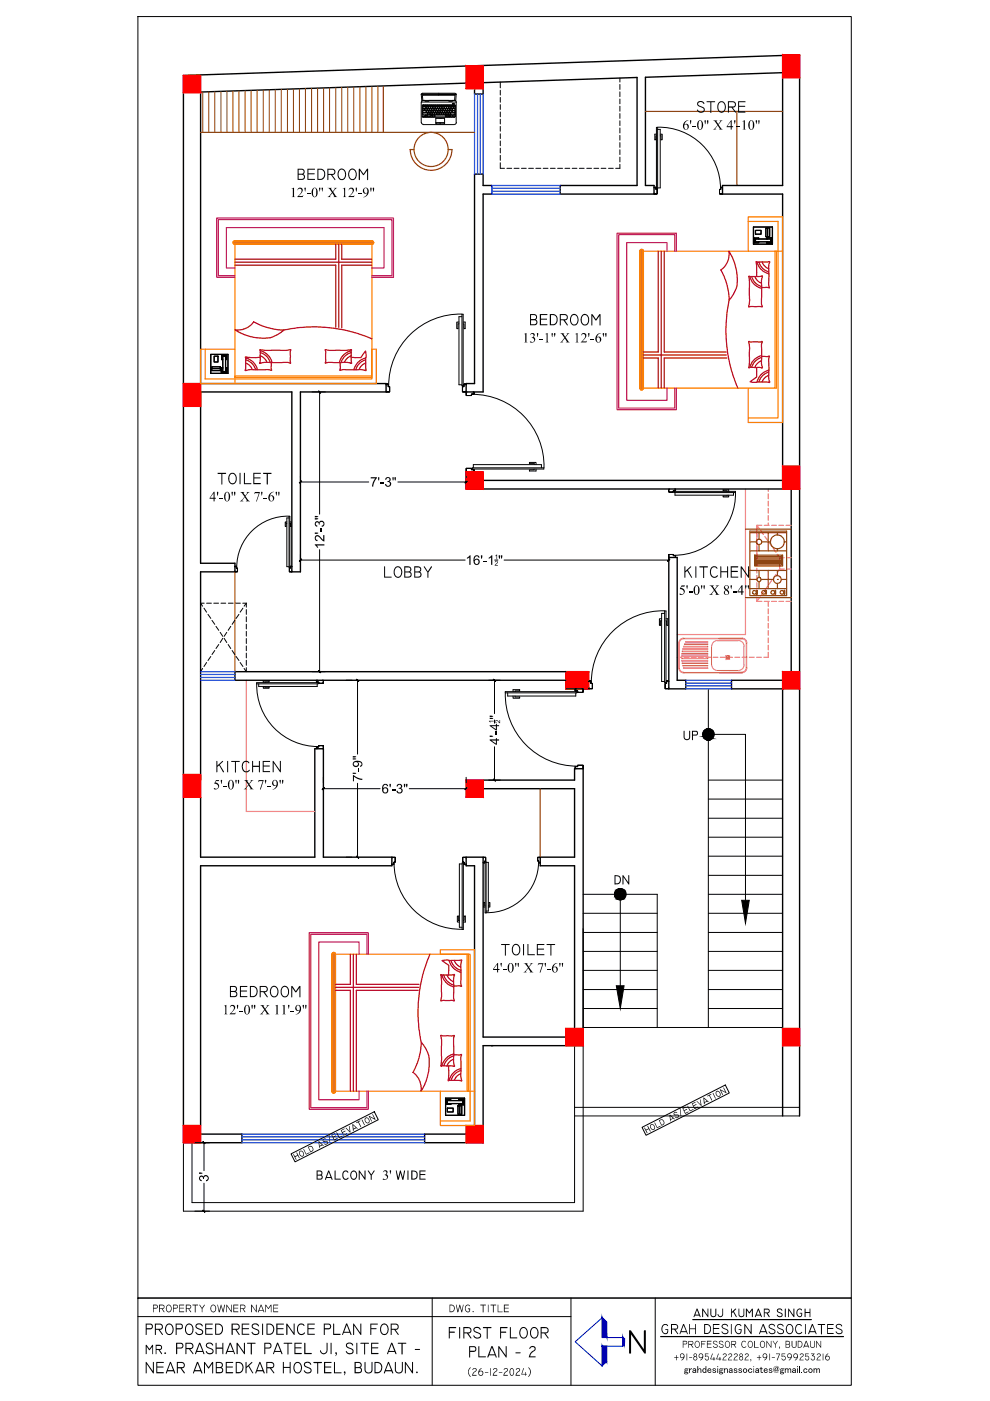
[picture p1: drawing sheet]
<svg xmlns="http://www.w3.org/2000/svg" width="210mm" height="297mm" viewBox="0 0 210 297" stroke-linecap="round" stroke-linejoin="round" font-family="sans-serif">
<!-- layer: wall -->
<g fill="none" stroke="#000" stroke-width=".3">
<path d="M100.6 36.9h1.8v2.4h1.9v1.8h-1.9v42h-3.6v-1.8h1.8zM98.8 101.9h67.1v-60.8h-12.7v-1.8h12.7v-23.9l-29.1 1v22.9h1.9v1.8h-19.9v-1.8h16.3v-22.9l-32.7 1.1v2.4h-1.8v-2.3l-58.1 1.9v61.8h39.4v1.8h-18.2v38.1h-1.8v-38.1h-19.4v36.3h7.3v1.8h-7.3v44.2M98.8 100v3.7h67.1M100.6 100v1.9M141.8 118.2h1.8v26h1.8v1.9h-3.6zM167.8 103.7v38.7M120 142.4v3.7h4.8M124.8 142.4h-75v1.8h70.2M165.9 144.2h-10.8v1.9h10.8v90.5M42.5 169v12.7h24.2v-22.9h1.9v22.9h14.5v1.9h-40.6v55M102.4 165.4h19.4v-2.4h1.8v58.7h-21.2v20.6h-12.4v-1.8h10.6v-56.9h-1.8v-1.9h3.6v38.2h19.4v-36.3h-7.3v-1.9h7.3v-14.5h-19.4M104.3 221.7h.1"/>
<path d="M169.5 236.6v-225l-130.6 4.4v226.3h12.4v-1.8h-8.8"/>
</g>
<!-- layer: 0 -->
<g fill="none" stroke="#000" stroke-width=".21">
<path d="M29.2 3.5h151.3v271.7h-151.3zM89.3 20h3.7M89.4 19.9l.2-.1h6.9l.2 .2-.1 1.3h-.7v.2h-.7v-.2h-4.3v.2h-.8v-.2h-.7zM93 20h3.7h-3.7M106.1 17.4v1.2M106.1 19.1v1.1M131.4 16.6v.8M131.4 17.9v1.1M131.4 19.5v1M89.3 21.7v4.3M89.3 21.6h7.4M89.4 26l.4 .4h6.5"/>
<path d="M89.5 24.7l.2 .1h6.6M89.6 20.3v1M89.6 22.7v.2M89.6 23.6v.2M89.6 24v.3M89.6 24.7h.1M89.6 24.7l.1 .1M89.6 24.2l.1 .1M89.6 23.8l.7 .1M89.6 22.7l.7-.1-.1 .3M89.6 22.9h.1M89.6 22.4v.1"/>
<path d="M89.6 20.2h6.8M89.7 20.2l-.1 .1M89.7 22.5h.1M89.7 22.5h.2M89.7 23.4h.2M89.7 24.3h.9M89.7 24.8h.3M89.9 22.3l-.2 .1M89.9 22.3v.2M89.9 23.1v.1M89.9 23.3l-.1 .1M90 23v.4"/>
<path d="M90 22.4v.1M90.1 22.5h.1M90.1 22.5h.2M90.1 24.7h.1M90.1 24.7h-.5M90.1 24.7l-.1 .1M90.1 24.5h.5M90.1 24.7v-.1h.5v.1M90.1 23.1v.2M90.2 24.4h.4M90.2 24.7v.1M90.2 23.3v.1"/>
<path d="M90.2 23.4h.3M90.2 24.8h.3M90.2 23v.1M90.3 22.3l-.2 .1M90.3 23.5l-.7 .1M90.3 22.3v.2M90.3 23.5l.1 .1M90.4 22.7v.2M90.4 23.6v.2M90.4 23.8h-.1M90.4 22.9h.1M90.5 22.4v.1"/>
<path d="M90.5 23.6v.2M90.5 22.6h.2M90.5 23v.4M90.5 22.6l-.1 .1M90.5 22.5h.2M90.5 23.6h.4M90.5 22.5h.1M90.6 24.7v.1M90.7 24v.3M90.7 24.7h.1M90.7 24h-1.1M90.7 24.2l-.1 .1"/>
<path d="M90.7 24.7h.4M90.7 24.7l.1 .1M90.7 22.3l-.2 .1M90.7 23.4h.2M90.7 23v.4M90.7 22.3l.1 .2M90.7 22.6l.1 .1M90.7 24h.4M90.7 24.2l.1 .1M90.7 24.8h.3M90.7 22.7v.2M90.8 22.9h-.1"/>
<path d="M90.8 24.3h.2M90.9 23.8h-.4M90.9 23.6v.2M90.9 22.6h.3v.3M90.9 22.4v.1M90.9 23v.4M90.9 22.6v.3M91 23.6h.3M91 22.5h.1M91 22.5h.2M91.1 23.1v.2M91.1 24.7v.1"/>
<path d="M91.1 24.2v.1M91.1 24v.3M91.1 24.7h.1M91.1 23.3l.1 .1M91.2 23.4h.2M91.2 23l-.1 .1M91.2 22.4l.1 .1M91.2 24v.3M91.2 24.5v.2M91.3 24.7v.1M91.3 24.2v.1M91.3 22.4h-.3"/>
<path d="M91.3 24.3h.2M91.3 24h.2M91.3 24.8h.2M91.3 24.4h.2M91.3 24.4h.1M91.3 24h.1M91.3 23.8h-.3M91.3 22.4v.1M91.3 23.6v.2M91.4 22.5h.2M91.4 22.4l.3-.1v.2M91.4 22.5h.1"/>
<path d="M91.4 22.9v-.3h.3v.3M91.4 23.6v.2M91.4 23v.4M91.5 23.8h.1M91.5 23.9h.2M91.5 23.5h.2M91.5 24.4h.1M91.5 24h.1M91.5 23.5v.1M91.6 23.1v.2M91.6 24.2l-.1 .1M91.6 24.5l-.1 .3"/>
<path d="M91.6 24v.3M91.6 23.3l.1 .1M91.6 23.4h.3M91.7 23l-.1 .1M91.7 24.5l.1 .3M91.7 24v.3M91.7 24.2l.1 .1M91.7 23.5l.1 .1M91.8 24h.3M91.8 22.4v.1M91.8 24.3h.2M91.8 24.8h.2"/>
<path d="M91.8 24.4h.2M91.8 24.4h-.1M91.8 24h-.1M91.8 22.5h.1M91.8 22.5h.2M91.8 22.7v.2M91.8 23.6v.2M91.8 23.8h-.1M91.8 22.9h.1M91.9 23.6v.2M91.9 23v.4M91.9 23.8h.1"/>
<path d="M92 23.5l.3 .1M92 24.4h.1M92 23.5l-.1 .1M92.1 22.4l-.1 .1M92.1 24.5l-.1 .3M92.1 23.1v.2M92.1 23.3l.1 .1M92.1 22.4h-.3M92.1 24.2l-.1 .1M92.1 24v.3M92.1 22.6l-.3 .1M92.1 23.4h.3"/>
<path d="M92.2 23l-.1 .1M92.2 22.6v.3M92.2 24.5l.1 .3M92.2 22.4v.1M92.2 24.4h2.3M92.2 24h.4M92.2 24.2l.1 .1M92.2 22.5h.3M92.2 24.3h.3M92.2 24.8h2.2M92.2 22.4l.3-.1v.2M92.2 22.5h.1"/>
<path d="M92.3 22.7v.2M92.3 22.9h.1M92.3 23.6v.2M92.3 23.8l-.3 .1M92.4 22.6h.2M92.4 23v.4M92.4 22.6l-.1 .1M92.4 26.2v-1.1h1.9v1.1M92.4 23.6v.2M92.4 26h1.9M92.4 23.6h.4M92.4 26.1l.1 .1"/>
<path d="M92.5 26.2h1.7M92.6 24v.3M92.6 24.2l-.1 .1M92.6 23.4h.3M92.6 23v.4M92.6 22.6v.3M92.7 22.4v.1M92.7 24v.3M92.7 22.5h.2M92.7 22.4l.3-.1-.1 .2M92.7 24.2l.1 .1M92.7 22.5h.1"/>
<path d="M92.7 24.3h.3M92.8 22.7v.2M92.8 23.6v.2M92.8 22.7l.3-.1v.3M92.8 22.9h.1M92.8 23.8h-.4M92.9 23.6v.2M92.9 23v.4M92.9 23.8l.3 .1M93 24h-.3M93 22.5h.1M93 24h.1"/>
<path d="M93 23.1v.2M93.1 23.3v.1M93.1 22.4v.1M93.1 24v.3M93.1 24.2l-.1 .1M93.1 22.4l.3-.1v.2M93.1 22.5h.1M93.1 22.5h.3M93.1 23.4h.2M93.1 23v.1M93.2 24.2v.1M93.2 23.5l-.3 .1"/>
<path d="M93.2 24.3h.3M93.2 24h.3M93.2 24h.1M93.2 23.5l.1 .1M93.2 22.7v.2M93.3 23.8h-.1M93.3 23.6v.2M93.3 22.7l.4-.1-.1 .3M93.3 22.9h.1M93.3 25.1h.1M93.3 26v.2M93.4 23v.4"/>
<path d="M93.4 23.8h.1M93.4 22.5h.1M93.4 23.9h.3M93.4 23.5h.3M93.4 23.5v.1M93.5 24h.1M93.5 22.4v.1M93.5 23.1v.2M93.5 24.2v.1M93.5 22.5h.3M93.5 24v.3M93.5 22.4l.3-.1v.2"/>
<path d="M93.5 23.3l.1 .1M93.5 22.5h.1M93.6 23.4h.2M93.6 23l-.1 .1M93.6 24v.3M93.7 24h.3M93.7 24.2v.1M93.7 23.5l.1 .1M93.7 24.3h.2M93.7 22.7v.2M93.8 23.8h-.1M93.8 23.6v.2"/>
<path d="M93.8 22.9h.1M93.8 23v.4M93.8 22.5h.1M93.9 23.6h.4M94 22.4v.1M94 23.1v.2M94 24.2l-.1 .1M94 22.5h.2M94 24v.3M94 23.3l.1 .1M94 22.5h.1M94.1 22.3h.1l.1 .2"/>
<path d="M94.1 22.6l-.3 .1M94.1 23.4h.2M94.1 22.3l-.1 .1M94.1 23l-.1 .1M94.1 22.6v.3M94.1 24v.3M94.1 24h.4M94.1 24.2l.1 .1M94.2 24.3h.2M94.3 22.5h-.1M94.3 23.8h-.4M94.3 26.1l-.1 .1"/>
<path d="M94.3 23.6v.2M94.3 22.6h.3v.3M94.3 23v.4M94.3 22.6v.3M94.4 22.4v.1M94.4 22.5h.1M94.4 22.5h.2M94.5 22.3l.2 .1M94.5 23.1v.2M94.5 24v.3M94.5 24.5v.2M94.5 24.2l-.1 .1"/>
<path d="M94.5 22.3l-.1 .1M94.5 24.7v.1M94.5 23.3l.1 .1M94.6 23.4h.2M94.6 24v.3M94.6 23l-.1 .1M94.6 24.5v.2M94.6 24.2l.1 .1M94.6 24.7l.1 .1M94.6 24.3h.3M94.7 22.4v.1M94.7 24.8h.2"/>
<path d="M94.7 24.4h.2M94.7 22.5h.1M94.7 24.4h-.1M94.7 22.7l.4-.1-.1 .3M94.7 22.9h.1M94.7 23.6v.2M94.7 23.6h-.4M94.7 23.8h-.4M94.8 23v.4M94.8 22.4v.1M94.8 23.6v.2M94.9 22.5h.2"/>
<path d="M94.9 23.8h.1M94.9 22.5h.1M94.9 22.3h.2l.1 .2M94.9 24h-.3M94.9 23.9h.3M94.9 23.5h.3M94.9 22.3v.1M94.9 24.4h.1M94.9 24h.1M94.9 23.5v.1M94.9 23.1v.2M94.9 24.5v.2"/>
<path d="M95 23.3v.1M95 24v.3M95 24.7l-.1 .1M95 24.2l-.1 .1M95 23.4h.2M95 23v.1M95.1 24.5l.1 .3M95.1 24v.3M95.1 24.2l.1 .1M95.2 24.3h.2M95.2 24h.2M95.2 24.8h.2"/>
<path d="M95.2 24.4h.2M95.2 22.5h-.1M95.2 24.4h-.1M95.2 24h-.1M95.2 23.5v.1M95.2 22.4v.1M95.2 23.6v.2M95.2 23.8h.1M95.3 23v.4M95.3 22.9v-.3h.3l-.1 .3M95.3 22.5h.1M95.3 22.5h.2"/>
<path d="M95.3 23.6v.2M95.3 22.3h.3v.2M95.3 23.8h.1M95.3 22.3v.1M95.4 23.5l.3 .1M95.4 23.5l-.1 .1M95.4 24.4h.1M95.4 24h.1M95.4 24.5v.3M95.4 23.1v.2M95.4 24v.3M95.4 24.2v.1"/>
<path d="M95.5 23.3l.1 .1M95.5 23.4h.2M95.5 24v.3M95.6 23l-.1 .1M95.6 22.5h.1M95.6 24.5v.3M95.6 24.2v.1M95.6 24.3h.8M95.6 24.8h.2M95.7 22.4v.1M95.7 23.6v.2M95.7 23.8l-.3 .1"/>
<path d="M95.7 22.5h.1M95.7 22.6h.4l-.1 .3M95.7 22.5h.3M95.8 23v.4M95.8 22.6v.3M95.9 24.4h-.3M95.9 22.3l-.2 .1M95.9 24.5l-.1 .3M95.9 22v.1M95.9 23.1v.2M95.9 23.6v.2M95.9 22.3l.1 .2"/>
<path d="M96 23.3v.1M96 23.8l.4 .1M96 22.1h.3M96 22v.1M96 21.9h.3M96 23.4h.4M96 22.5h.1M96 23v.1M96 24.5v.2M96.1 24.7v.1M96.1 22.4v.1M96.1 24.8h.3"/>
<path d="M96.1 24.4h.3M96.1 24.4h.1M96.2 22.5h.2M96.2 22.9h.1M96.2 22.5h.1M96.3 22v.1M96.3 21.3h-6.5l-.4 .4M96.3 22.2h-6.6l-.2 .2v2.3M96.4 22.2l.1 .2v2.3M96.4 22.3l-.2 .1M96.4 22.6l-.2 .1M96.4 23.5l-.4 .1"/>
<path d="M96.4 24h-.8M96.4 23h-6.7v.4M96.4 22.3v.2M96.4 22.6v.3M96.4 23v.4M96.4 23.5l.1 .1M96.4 24h.1M96.4 24.4h.1M96.4 20.2l.1 .1M96.5 23.8h-.1M96.5 24.2l-.1 .1M96.5 20.3l-.1 1 .4 .4"/>
<path d="M96.5 24.5l-.1 .3M96.5 23.6v.2M96.5 24v.3M96.5 24.7l-.1 .1M96.7 21.7l.1 4.3-.4 .4M106.1 20.7v1M106.1 22.2v1M106.1 23.7v1.1M106.1 25.3v1M106.1 26.8v1M106.1 28.4v1M106.1 29.9v1"/>
<path d="M106.1 31.4v1M106.1 32.9v1.1M106.1 34.5v1.2h.9M107.5 35.7h1M109 35.7h1.1M110.6 35.7h1M112.1 35.7h1M113.6 35.7h1.1M115.2 35.7h1M116.7 35.7h1M118.2 35.7h1.1M119.8 35.7h1"/>
<path d="M121.3 35.7h1M122.8 35.7h1.1M124.4 35.7h1M125.9 35.7h1M127.5 35.7h1M129 35.7h1M131.4 21v1M131.4 22.5v1.1M131.4 24.1v1M131.4 25.6v1M131.4 27.1v1.1M131.4 28.7v1"/>
<path d="M131.4 30.2v1M131.4 31.8v1M131.4 33.3v1M131.4 34.8v.9h-.9M138.7 39.7h.4v.4h.2v1h-.6v-.2v.2h.6v-.9h-.2v-.5h-.4v.2zM139.2 28.4h-.4v1.2h.3v-.8h.1M139.2 27h.2v13h-.2zM139.4 27.4h.6v12.4h-.6M139.4 27a13 13 0 0 1 13.4 13M140 28.4h.4v1.2h-.2v-.8h-.2M152.8 39.7h.4v.2v-.2h-.3v.5h-.3v.9h.6v-.2v.2h-.6v-1h.2zM97.3 68.3h-.5v1.4h.3v-1h.2"/>
<path d="M97.9 66.6a15.2 15.2 0 0 0-15.5 15.2M97.9 66.6h.3v15.2h-.3zM97.9 67.1h-.6v14.5h.6M98.2 68.3h.4v1.4h-.2v-1h-.2M66.2 83.1h2.8M67.8 83.1v25.9M81.9 81.4h.4v.6h.3v1.1h-.7v-.2v.2h.7v-1.1h-.3v-.6h-.4v.3zM98.4 81.4h.4v.3v-.3h-.4v.6h-.3v1.1h.7v-.2v.2h-.8v-1.1h.4zM98.8 83.1h.2h-.2v.8h1.1v-.4h.6v-.4h-.2h.2v.5h-.5v.3h-1.2zM98.8 99.3h1.2v.3h.5v.4h-.2h.2v-.4h-.6v-.3h-1.1v.7h.2h-.2zM100.1 99.2h15.2v.2h-15.2zM100.2 83.6a15.2 15.2 0 0 1 15.1 15.5"/>
<path d="M100.4 99.2v-.7h14.4v.7M113.3 98.5v-.2h-1v-.3h1.4v.5M113.3 99.4v.2h-1v.3h1.4v-.5M60.8 110.7h-.3v.9h.1v-.6h.2M61.3 109.5h.2v10.8h-.2zM61.3 109.8h-.5v10.3h.5M61.3 109.4a10.9 10.9 0 0 0-11.1 10.9M61.5 110.7h.3v.9h-.2v-.6h-.1M63.7 101v.3M63.7 117.6v1.2M63.7 102.2h14.5M63.7 118.7h34.9"/>
<path d="M67.8 116.5v25.9M84.4 102.2h14.4M98.8 101v.3M104.9 118.7h.7M106.9 118.7h34.9M141.8 117.6v.6h.2h-.2v-.6h1v.2h.4v.4h-.2h.2v-.4h-.5v-.2zM141.8 103.7h.2h-.2v.6h.9v-.2h.5v-.4h-.2h.2v.4h-.4v.3h-1zM141.8 117.6v1.2M142.9 104.2h13v.2h-13zM143.1 104.4v.6h12.4v-.6M154.2 105v.2h-.9v.2h1.2v-.4M154.2 104.2v-.1h-.9v-.3h1.2v.4"/>
<path d="M155.9 104.4a13 13 0 0 1-13 13.3M43.3 128.9l.5 .9M43.3 127.9h-.8l.5 .6M43.8 127.9h1M44.1 130.3l.6 .8M44.7 139.2l-.6 .8M44.9 131.5l.6 .9M45.3 127.9h1M45.5 137.9l-.6 .9M45.8 132.8l.6 .8M46.4 136.7l-.6 .8M46.7 134.1l.5 .8"/>
<path d="M46.8 127.9h1.1M47.2 135.3l-.5 .9M47.5 135.3l.6 .9M48.1 134.1l-.6 .8M48.4 136.7l.5 .8M48.4 127.9h1M48.9 132.8l-.5 .8M49.2 137.9l.6 .9M49.8 131.5l-.6 .9M49.8 120.1v.1v-.1h.3v.3h.3v.8h-.6v-.1v.1h.5v-.8h-.2v-.3zM49.9 127.9h1.1M50.1 139.2l.6 .8"/>
<path d="M50.7 130.3l-.6 .8M51.5 127.9h.7M51.5 128.9l-.6 .9M52.2 127.9v.8M52.2 129.2v1.1M52.2 130.8v1M52.2 132.3v1.1M52.2 133.9v1M52.2 135.4v1M52.2 136.9v1.1M52.2 138.5v1M52.2 140v1.1"/>
<path d="M52.2 127.9l-.4 .6M61.6 120.1h.3v.1v-.1h-.3v.3h-.2v.8h.5v-.1v.1h-.6v-.8h.3zM140.3 131.2h-.5v1.4h.3v-1h.2M140.9 129.5a15.2 15.2 0 0 0-15.5 15.2M140.9 129.5h.3v15.2h-.3zM140.9 130h-.6v14.5h.6M141.2 131.2h.4v1.4h-.3v-1h-.1M43 141.7l-.5 .7M43.8 140.5l-.5 .8M50.9 140.5l.6 .8M52.2 141.6v.8l-.4-.7M54.4 144.7h13v.3h-13z"/>
<path d="M54.4 145a13 13 0 0 0 13 13.3M54.8 145v.5h12.5v-.5M55.8 145.5v.4h1.3v-.2h-.9v-.2M55.8 144.7v-.3h1.3v.2h-.9v.1M66.2 142.4h2.8M67.1 158.4h.4v-.3h1.1v.7h-.2l.1-.1v-.6h-.9v.3h-.5v.3l.2 .1h-.2zM67.1 144.2h.2h-.2v.4h.5v.3h.9v-.7h-.1h.2v.7h-1.1v-.3h-.4zM73.4 144.2h1.2M75.8 144.2v15.7M103.6 144.2h2.5M104.8 144.2v7.1M104.8 152.7v.6"/>
<path d="M104.8 158.3v7.1M107.1 146.6h15.2v.3h-15.2zM107.1 146.9a15.2 15.2 0 0 0 15.2 15.5M107.6 146.9v.7h14.5v-.7M108.8 147.6v.4h1.4v-.2h-1v-.2M108.8 146.6v-.4h1.4v.3h-1v.1M120 146.1h3.6M121.9 146.1h.3h-.3v.4h.6v.3h1.1v-.7h-.2h.2v.7h-1.1v-.3h-.6zM124.8 144.4h.5v.5h.3v1.2h-.8v-.3l.1 .2h.7v-1.1h-.3v-.5h-.4v.2zM141.3 144.4h.5v.2v-.2h-.5v.5h-.3v1.1h.8v-.2v.3h-.8v-1.2h.3zM150.2 146.1v71.7M150.2 155.7h7.9v35.2"/>
<path d="M68.6 164.8v1.2M68.6 167.2h12M75.8 166.1v15.6M86.8 167.2h12M98.8 164.8v1.2M103.6 165.4h2.5M121.9 162.5h.6v-.3h1.1v.8h-.2l.2-.1v-.6h-1.1v.3h-.6v.3l.3 .1h-.3zM150.2 165.4h15.7M150.2 169.4h15.7M150.2 173.5h15.7M150.2 177.5h15.7M73.4 181.7h1.2"/>
<path d="M83.1 181.7h.7v1.1h-.3v.5h-.4v-.2v.2h.4v-.5h.3v-1h-.7v.1zM83.6 182.9a14.1 14.1 0 0 0 14.4 14.1M97.4 195.2h-.2v-1h-.2v1.3h.4M98 183h.2v14.1h-.2zM98 183.2h-.6v13.4h.6M98.1 181.7h.7v.2v-.1h-.7v1h.3v.5h.4v-.2v.2h-.4v-.5h-.3zM98.2 195.2h.2v-1h.3v1.3h-.5M102.4 181.7h.6v.9h-.2v.4h-.4v-.2l.4 .1v-.4h.2v-.7h-.5l-.1 .1zM102.9 192.1l-.1-.8h-.2v1h.3M102.9 182.7h.2v10.8h-.2zM103.1 182.8h.4v10.4h-.4M103.5 192.1h.2v-.8h.2v1h-.4"/>
<path d="M114 181.7h.5v.2v-.1h-.5v.7h.2v.4h.3v-.1v.2h-.3v-.4h-.2zM114.2 182.6a10.9 10.9 0 0 1-11.1 10.9M123.6 196.9v59.9h-84.7v-14.5M123.6 189.6h15.7v28.2M123.6 193.6h15.7M123.6 197.7h15.7M131.5 189.6v19.4M150.2 181.5h15.7M150.2 185.6h15.7M150.2 189.6h15.7M150.2 193.6h15.7M150.2 197.7h15.7"/>
<path d="M123.6 201.7h15.7M123.6 205.7h15.7M123.6 209.8h15.7M123.6 213.8h15.7M123.6 217.8h42.3M150.2 201.7h15.7M150.2 205.7h15.7M150.2 209.8h15.7M150.2 213.8h15.7M121.8 221.7v33.3h-81.1v-12.7M121.8 236.6h47.7M121.8 234.8h47.7"/>
<path d="M136.1 239l17.7-9 .8 1.7-17.6 9zM41.3 242.3h3.1M43.3 242.3v5.9M43.3 250.9v5.9M61.7 244.6l17.7-8.9 .8 1.7-17.6 8.9zM29.2 275.2h151.3v18.5h-151.3zM29.2 279.1h91.9M91.6 275.2v18.5M121.1 275.2v18.5M138.9 275.2v18.5"/>
<circle cx="95.3" cy="24.6" r=".11"/>
<circle cx="150.2" cy="155.7" r="1.21"/>
<circle cx="131.5" cy="189.6" r="1.21"/>
</g>
<!-- layer: kitchen -->
<g fill="none" stroke="#ff7f7f" stroke-width=".25">
<path d="M158.1 103.7v30.8h-14.5M160.5 112.8v1M160.5 114.3v1M160.5 115.9v1M160.5 117.4v1M160.5 118.9v1M161 112.1l-.5-.7v.9M161.3 112.5l.6 .8M161.5 111.4h-1v8M162 111.4h1.1M162.2 113.7l.6 .9M162.9 103.7v.5"/>
<path d="M162.9 104.7v1M162.9 106.3v1M162.9 107.8v1M162.9 109.3v1M162.9 110.9v.5M163.1 115l.5 .8M163.6 111.4h1M163.9 116.2l.6 .9M164.8 117.5l.5 .7M165.1 111.4h1M165.3 118.2v1M165.3 119.7v1"/>
<path d="M165.3 118.2h1M166.7 111.4h1.1M166.8 118.2h1M143.6 139.4h1M145.1 139.4h1M146.6 139.4h1M148.1 139.4h1M149.7 139.4h1M151.2 139.4h1M152.7 139.4h1M154.3 139.4h1M155.8 139.4h1"/>
<path d="M157.3 139.4h1.1M158.9 139.4h1M160.4 139.4h1M160.5 126.6v.9h1M160.5 120.5v1M160.5 122v1M160.5 123.5v1M160.5 125.1v1M161 126.8l-.5 .7M161.9 125.6l-.6 .8M162 127.5h1.1M162.8 124.3l-.6 .8"/>
<path d="M162.9 127.5v1.1M162.9 129.1v1M162.9 130.6v1.1M162.9 132.2v1M162.9 133.7v1M162.9 135.3v1M162.9 136.8v1M162.9 138.3v1.1h-.9M163.6 127.5h1M163.6 123l-.5 .9M164.5 121.8l-.6 .8M165.1 127.5h1"/>
<path d="M165.3 120.7h1M165.3 120.7l-.5 .7M166.7 127.5h1.1M166.8 120.7h1M52.2 144.2v27.8h14.5"/>
</g>
<!-- layer: window -->
<g fill="none" stroke="#003fff" stroke-width=".25">
<path d="M100.6 19.9v17M101.2 19.9v17M101.8 19.9v17M102.4 19.9v17M104.3 39.9h14.5M118.8 39.3h-14.5v1.8h14.5M104.3 40.6h14.5M42.5 144.2h7.3M42.5 142.4h7.3M42.5 143h7.3M42.5 143.6h7.3M145.4 144.2h9.7"/>
<path d="M145.4 144.8h9.7M145.4 145.4h9.7M145.4 146.1h9.7M51.3 242.3h38.7M51.3 241.7h38.7M51.3 241h38.7M51.3 240.5h38.7"/>
</g>
<!-- layer: interiors -->
<g fill="none" stroke="#974307" stroke-width=".25">
<path d="M81.3 18.2v9.9M42.5 28.1h58.1M86.9 31.7h.8M87 31.7a4.4 4.4 0 0 0 4.4 4.4 4.4 4.4 0 0 0 4.4-4.4h-.8M136.8 23.6h29.1M156.2 23.6v15.7M158.1 112.2h9.7M159 112.6h7.8v13.7h-7.8zM159 112.9h7.8M159 116.8h7.8M159 114.9h1.3M160 117.7h5.9v2.3h-5.9z"/>
<path d="M160.2 117.9h5.6v1.9h-5.6zM160.2 119.6h5.6M160.2 119.4h5.6M160.2 119.2h5.6M160.2 119h5.6M160.2 118.8h5.6M160.2 118.5h5.6M160.2 118.3h5.6M160.2 118.1h5.6M160.9 112.9v1.4M160.9 115.4v1.4M161.5 114.9h1.9"/>
<path d="M162.9 112.9v3.9M164.8 112.9v.5M164.8 116.3v.5M166.3 114.9h.5M49.8 121.2v21.2M158.1 126.7h9.7M159 124.8h7.8M159 120.9h7.8M159 122.9h1.5M160.4 125.2h.2v.8h-.2zM160.9 120.9v1.5M160.9 123.3v1.5"/>
<path d="M161.4 122.9h2.6M162.4 125.2h.1v.7h-.1zM162.9 120.9v3.9M164.3 125.2h.2v.8h-.2zM164.8 122.9h.1M164.8 120.9v1.1M164.8 123.7v1.1M165.6 122.9h1.2M166.3 125.2h.1v.8h-.1zM114.5 167.2v14.5"/>
<circle cx="91.4" cy="31.7" r="3.6"/>
<circle cx="160.9" cy="114.9" r=".57"/>
<circle cx="164.8" cy="114.9" r="1.46"/>
<circle cx="160" cy="125.6" r=".39"/>
<circle cx="160.9" cy="122.9" r=".45"/>
<circle cx="161.9" cy="125.6" r=".4"/>
<circle cx="163.9" cy="125.6" r=".39"/>
<circle cx="164.8" cy="122.9" r=".8"/>
<circle cx="165.8" cy="125.6" r=".39"/>
</g>
<!-- layer: (0) -->
<g fill="#000">
<path d="M65.2 35.8h1.6l-.1 .2h-1.3v.7h1.3v.3h-1.3v.9h1.3v.2h-1.5zM76.1 35.8h.3l.7 1.1 .7-1 .2-.1v2.4l-.2-.1v-1.9l-.7 .9h-.2l-.6-.9v1.9h-.2zM146.3 25.5l.3 .1-.1 .7zM146.8 26.7h.8v.2h-.8zM147.9 21.7l.4-.3h.5l.5 .4v.2l-.1 .1-.4-.4h-.4a.41 .41 0 0 0-.4 .5 .41 .41 0 0 0 .5 .3l.6 .2 .3 .4v.5l-.3 .2-.8 .1-.5-.5 .1-.2 .5 .5h.5l.3-.3-.1-.5-1.2-.6zM149.8 21.5h1.8v.2h-.8v2.3l-.2-.1v-2.2h-.8zM151.2 25.5h.9l-.2 .2 .4 .6 .4-.6-.2-.2h.7l-.9 .9 .6 .8 .4 .3h-.9l.2-.2-.4-.7-.5 .7 .2 .2h-.7l.3-.2 .6-.8-.6-.8zM155.7 25.5l.2 .1-.1 .7zM156.2 26.7h.7v.2h-.7zM157.4 25.7l.5-.2v1.8l.3 .2h-.8l.3-.1v-1.6zM156.5 21.5h1.6v.2h-1.4v.7l1.3 .1v.1h-1.3v1h1.3l.1 .2-1.6 .1zM61.8 40l.5-.2v1.9l.3 .1h-.8l.3-.1v-1.7z"/>
<path d="M63.2 40l.2-.2h.4l.3 .2 .1 .4-.1 .3-.8 .9h.7l.3-.2-.1 .4h-1.2l.7-.7 .3-.6-.3-.5h-.4l-.2 .3zM64.6 39.8h.2l-.1 .8zM65.1 41h.8v.2h-.8zM69.5 39.8h.9l-.2 .2 .4 .6 .4-.6-.2-.2h.7l-.9 .9 .5 .7 .4 .4h-.8l.2-.2-.4-.7-.5 .6 .1 .3h-.6l.9-1-.6-.8zM72.7 40l.5-.2v1.8l.2 .2h-.7l.3-.4v-1l-.1-.4zM74.1 39.9l.6-.1 .3 .3v.6l-.8 .9h.7l.3-.2-.2 .4h-1.1l.9-1.2v-.3l-.3-.3-.4 .1-.2 .2zM75.4 39.8l.3 .1-.1 .7zM75.9 41h.8v.2h-.8zM111.1 70.8l.5-.2v1.9l.3 .1h-.8l.3-.1v-1.6zM112.5 70.8l.3-.2 .4 .1a.45 .45 0 0 1-.1 .8l.3 .1 .1 .5-.2 .4-.5 .1a.26 .26 0 0 1-.3 .1 .26 .26 0 0 1-.1-.3l.4 .1 .4-.1v-.6l-.5-.2 .2-.1a.38 .38 0 0 0 .1-.6 .38 .38 0 0 0-.6 .1zM113.9 70.7h.2l-.1 .8zM114.4 71.8h.7v.3h-.7z"/>
<path d="M115.6 70.8l.5-.2v1.7l.3 .3h-.8l.3-.1v-1.5zM114.5 66.6h1.6l-.1 .2h-1.3v.8h1.3l-.1 .2h-1.2v.9h1.3v.3h-1.5zM118.8 70.7h.9l-.2 .1 .3 .6 .5-.6-.2-.1h.7l-.9 .8 .7 1 .2 .1h-.8l.2-.2-.5-.6-.5 .6 .2 .2h-.7l1-1-.5-.7zM121.9 70.8l.6-.2v1.8l.2 .2h-.7l.2-.2v-1.4zM123.3 70.8l.3-.2h.4l.3 .3-.1 .7-.7 .8h.7l.2-.2-.1 .4h-1.2l1-1.1-.2-.6-.3-.1-.4 .4zM124.7 70.7a.23 .23 0 0 1 .3 0 .23 .23 0 0 1 0 .3l-.2 .5zM125.3 71.8h.7v.3h-.7zM125.4 66.6l.3 .1 .7 1 .6-1 .3-.1v2.4h-.2v-2l-.7 1-.8-1v2h-.2zM46 104.3l.3 .1-.1 .7zM46.5 105.5h.8v.2h-.8zM46.1 100.3h1.8l-.1 .2h-.7v2.2h-.2v-2.2h-.7zM50.8 100.2l.2 .1v2.4l-.2-.1z"/>
<path d="M50.9 104.3h.9l-.2 .3 .4 .5 .4-.6-.2-.2h.7l-.8 .9 .6 .9 .3 .2h-.9l.2-.3-.4-.6-.5 .6 .2 .3h-.7l.9-1-.4-.6zM51.7 100.3h.2v2.1h1.4l-.1 .3h-1.5zM54 104.3h1.1l-.7 2h-.1l.6-1.7h-.8l-.2 .2zM53.7 100.2l1.6 .1v.2h-1.4v.7l1.3 .1v.1h-1.3v1h1.3l.1 .1-.1 .2h-1.5zM55.4 104.3a.23 .23 0 0 1 .3 .1 .23 .23 0 0 1-.1 .3l-.1 .4zM55.9 105.5h.7v.2h-.7zM55.8 100.3l1.7-.1 .1 .2-.8 .1-.1 2.2h-.2v-2.2h-.6zM81.4 120.1h.2v2.2h1.4v.2h-1.6zM89.9 120.1h.1l.7 1.1 .7-1.1h.2l-.8 1.3v1.1l-.2-.1v-1zM144.5 124.1h.7l-.1 .3h-.6l-.1 .2 .6 .3 .2 .4-.1 .5-.5 .3a.26 .26 0 0 1-.3 0 .26 .26 0 0 1-.2-.2l.6 .1 .3-.3-.1-.5-.8-.3zM145.5 124.2a.21 .21 0 0 1 .3 0 .21 .21 0 0 1 0 .3l-.1 .4zM146.1 125.3h.7v.3h-.7z"/>
<path d="M145.1 120.1h.2v1l1.1-1h.1l-.6 .8 .8 1.6h-.2l-.8-1.5-.4 .4v1.1l-.2-.1zM147.4 120.1h.2v2.4h-.2zM148.3 120.1h1.8v.2h-.8v2.3l-.2-.1v-2.2h-.7zM150.4 124.1h1l-.2 .3 .3 .5 .5-.5-.2-.3h.7l-.9 .9 .5 .8 .4 .3h-.8l.1-.2-.4-.7-.5 .7 .2 .2h-.7l1-1-.5-.7zM150.7 120.4l.5-.3h.5l.3 .2 .1 .2-.1 .1-.4-.3-.5 .1-.4 .6 .1 .7 .3 .5 .4 .1 .4-.2a.16 .16 0 0 1 .2-.2 .16 .16 0 0 1 .1 .2 .16 .16 0 0 1-.2 .2l-.3 .2h-.4l-.6-.4-.2-.6v-.6zM152.7 120.1h.2v1h1.3v-1h.2l-.1 2.4h-.1v-1.2h-1.3v1.1l-.2 .1zM154.9 124.1l.3 .1-.1 .7zM155.4 125.3h.8v.3h-.8zM154.9 120.1h1.6l-.1 .2h-1.3v.7l1.3 .1v.2h-1.3v1h1.4v.2h-1.6zM157 120.1h.3l1.3 1.9v-1.9h.2l-.1 2.4-1.4-2v2l-.3-.1zM145 154.9l.1 .1v1.4l.4 .3 .6-.2v-1.6l.2 .1v1.4l-.2 .4-.7 .1-.3-.2-.2-.3zM45.8 165.4h.7l-.1 .2h-.6l-.1 .3 .6 .3 .2 .6-.4 .5-.4 .1a.19 .19 0 0 1-.3 0 .19 .19 0 0 1 .1-.3l.4 .2 .4-.4v-.3l-.3-.3-.6-.1z"/>
<path d="M46.8 165.4a.23 .23 0 0 1 .3 .1 .23 .23 0 0 1 0 .3l-.2 .4zM47.4 166.6h.7v.2h-.7zM45.9 161.3l.2 .1v.9l1.2-1v.2l-.7 .6 .9 1.5-.1 .1h-.1l-.8-1.4-.4 .3v1.1h-.2zM48.2 161.3h.2v2.4h-.2zM49.1 161.3l1.7 .1v.1h-.8l-.1 2.3-.1-.1v-2.2h-.7zM51.7 165.4h.9l-.2 .2 .4 .6 .4-.6-.2-.2h.7l-.2 .1-.6 .7 .5 .9 .4 .2h-.9l.2-.2-.4-.6-.5 .7 .2 .1h-.7l.4-.2 .5-.7-.5-.7zM51.5 161.5l.8-.2 .6 .4a.2 .2 0 0 1-.3 .1 .2 .2 0 0 1-.1-.2l-.6-.1-.3 .3-.1 1.1 .5 .6h.4l.4-.3 .2 .1-.4 .4h-.6l-.5-.2-.2-.6v-.8zM54.8 165.4h1.1l-.6 2h-.2l.6-1.8h-.7l-.3 .3zM53.5 161.3l.2 .1v.9h1.2v-.9h.2v2.3h-.2v-1.1h-1.2v1.1h-.2zM56.2 165.4h.3l-.2 .8zM56.7 166.6h.8v.2h-.8zM55.7 161.3l1.6 .1-.1 .1h-1.3v.8l1.3 .1-.1 .1h-1.2v1h1.3l.1 .2h-1.6z"/>
<path d="M57.8 161.3l.2 .1 1.3 1.9v-1.9l.2-.1v2.4l-1.5-1.9v1.9h-.2zM132 185.6h.2l1 1.5v-1.5h.2v1.9h-.2l-1-1.5v1.5h-.2zM47.5 213.3l.5-.2v1.8l.2 .2h-.7l.3-.3v-1.2l-.1-.3zM48.8 213.3l.3-.2h.4l.4 .3-.1 .6-.8 .8h.7l.3-.1-.1 .4h-1.2l.9-1.2-.2-.6h-.3l-.3 .3zM50.2 213.1l.2-.1 .1 .2-.1 .7zM50.7 214.3h.8v.2h-.8zM50.9 209h1.5v.3h-1.3v.7l1.3 .1-.1 .1h-1.2v1h1.3v.2h-1.5zM55.1 213.1h.9l-.1 .3 .3 .5 .5-.6-.2-.2h.6l-.8 .9 .9 1.1h-.9l.2-.3-.4-.6-.5 .6 .2 .3h-.7l.9-1-.4-.7zM58.3 213.3l.6-.2v1.8l.2 .2h-.7l.2-.2v-1.5zM59.8 213.3l.6-.2v1.8l.2 .2h-.8l.3-.2v-1.5zM61.1 213.1a.21 .21 0 0 1 .3 0 .21 .21 0 0 1-.1 .3l-.1 .5zM61.6 214.3h.7v.2h-.7z"/>
<path d="M61.8 209.1h.2l.7 1 .7-1h.3v2.4l-.2-.1v-2l-.7 1h-.2l-.6-1v2h-.2zM106.1 204.2a.21 .21 0 0 1 .3 .1 .21 .21 0 0 1 0 .3l-.2 .4zM106.7 205.4h.7v.2h-.7zM106.2 200.2h1.9l-.1 .2h-.7l-.1 2.2h-.2v-2.2h-.7zM110.9 200.2h.2v2.4l-.2-.1zM111 204.2h1l-.3 .2 .4 .6 .5-.6-.3-.2h.8l-.3 .1-.6 .8 .6 .9 .3 .2h-.8l.1-.3-.4-.6-.5 .7 .2 .2h-.7l.4-.2 .6-.8-.6-.7zM111.8 200.2h.2v2.1h1.4v.2h-1.6zM114.2 204.2h1l-.6 2h-.2l.6-1.8h-.7l-.3 .3zM113.8 200.2h1.6v.2h-1.4v.7h1.3v.2h-1.3v1h1.4v.2h-1.6zM115.5 204.2a.21 .21 0 0 1 .3 0 .21 .21 0 0 1-.1 .4l-.1 .4zM116 205.4h.8v.2h-.8zM115.9 200.2h1.8l-.1 .2h-.7v2.2h-.2v-2.2h-.8z"/>
<path d="M73.3 239.1h.1l.8 .8-.3-1.1h.2l.2 1.3h-.1zM75.5 238l.9-.4v.1l-.3 .2 .5 1-.2 .1-.5-1-.3 .1zM76.7 237.4h.1l.5 1.1h-.1zM78.2 236.6l1.2 .6-.5-.9 .1-.1 .6 1.2-1.2-.6 .5 .9-.1 .1zM136.6 239.1l.3 .4 .6-.2-.2-.5 .1-.1 .6 1.2-.4-.5-.6 .2 .3 .6-.1 .1zM138.8 238h.1l.4 1 .7-.3 .1 .1-.8 .4zM142.8 236l.4-.3 .4 .2h-.4a.26 .26 0 0 0-.2 .3 .26 .26 0 0 0 .4 .1h.2a.4 .4 0 0 1 .3 .6 .4 .4 0 0 1-.7 .1v-.2l.4 .1a.28 .28 0 0 0 .2-.4 .28 .28 0 0 0-.5-.1 .35 .35 0 0 1-.4 0 .35 .35 0 0 1-.1-.4zM144.2 234.9l.1 1.7zM144.7 235l.8-.3-.6 .4 .1 .3 .7-.3-.6 .4 .2 .5 .6-.3 .1 .1-.7 .4zM145.7 234.4l.7 1.1 .5-.3h.2l-.8 .4zM146.7 234l.8-.4-.7 .5 .2 .3 .7-.3-.6 .4 .2 .4 .6-.2 .1 .1-.7 .4zM147.7 233.5l.9 .7-.2-1 .1-.1 .2 1.3-.1 .1z"/>
<path d="M149.9 232.4l.9-.5-.3 .3 .5 1.1h-.1l-.5-1zM151.1 231.8l.1-.1 .6 1.2zM152.6 231l1.2 .5-.4-.8 .1-.1 .5 1.2-1.1-.6 .4 .8-.1 .2zM62.2 244.7l.3 .5 .6-.3-.2-.4v-.2l.6 1.2-.4-.5-.5 .3 .3 .5-.2 .1zM64.3 243.6l.6 1 .7-.3v.1l-.7 .4zM68.4 241.6l.3-.2a.22 .22 0 0 1 .3-.1 .22 .22 0 0 1 .1 .3l-.3-.1a.27 .27 0 0 0-.3 .4 .27 .27 0 0 0 .5 0h.1a.4 .4 0 0 1 .4 .6 .4 .4 0 0 1-.7 .1l-.1-.2 .5 .1a.26 .26 0 0 0 .1-.4 .26 .26 0 0 0-.4 0l-.5-.1zM69.7 240.6h.1l.2 1.7zM70.3 240.7l.8-.4-.7 .4 .2 .3 .6-.3-.5 .5 .2 .4 .6-.3 .1 .1-.7 .4zM70.9 248.2h.2v1.7h1.1v.2h-1.3zM71.3 240.1l.7 1 .5-.3 .1 .1-.7 .4zM72.2 239.6l.8-.3 .1 .1-.7 .3 .2 .3 .7-.2-.6 .4 .2 .4 .6-.3 .1 .1-.8 .4zM72.8 248.4l.3-.2h.4a.27 .27 0 0 1 .3 .2 .27 .27 0 0 1-.1 .3l-.3-.3-.4 .1-.2 .3v.6l.4 .5 .6-.2a.24 .24 0 0 1 0 .3 .24 .24 0 0 1-.2 .1h-.5l-.4-.3-.1-1z"/>
<path d="M76.1 248.2h.2l1 1.5v-1.5h.2v1.9l-1.2-1.5v1.5h-.2zM78 248.2l.7 .8 .5-.8h.2l-.6 1v.9h-.2v-.9zM81.3 248.3l.3-.2 .4 .1 .2 .5a.26 .26 0 0 0-.3 .2 .26 .26 0 0 0 .3 .3l.1 .2-.1 .5-.6 .2a.21 .21 0 0 1-.3 .1 .21 .21 0 0 1 0-.3l.2 .1a.45 .45 0 0 0 .6-.4 .45 .45 0 0 0-.6-.5l.4-.3a.38 .38 0 0 0-.2-.5 .38 .38 0 0 0-.5 .2zM82.6 248.2a.22 .22 0 0 1 .4 0 .22 .22 0 0 1-.1 .3l-.2 .5zM83.9 248.2h.2l.3 1.5 .4-1.5h.1l.5 1.5 .3-1.5h.2l-.4 1.9h-.2l-.4-1.4-.3 1.4h-.3zM86.4 248.2h.2v1.9h-.2zM88.9 248.2h1.3v.2h-1.1v.5l1.1 .1v.1h-1.1v.8h1.1v.2h-1.3zM38 276.6h1.1l-.1 .2h-.9v.5h.9v.1h-.9v.6h.9v.2h-1zM40.8 276.6l1.2 .1-.5 .1v1.5l-.2-.1v-1.4h-.5zM42.3 276.6l.5 .7 .6-.7-.5 .9v.8l-.1-.8zM46.1 276.6h.1l.3 1.4 .3-1.4h.1l.4 1.3 .2-1.2 .2-.1-.3 1.7-.5-1.4-.3 1.3h-.2zM48 276.6l1 1.3v-1.3h.1v1.7l-1-1.4v1.3h-.1z"/>
<path d="M49.5 276.6h1v.2h-.9v.5h.9v.1h-.9v.6h.9v.2h-1zM53.2 276.6h.2l.9 1.3v-1.2l.1-.1v1.7l-1-1.4v1.3h-.2zM56.2 276.6l.3 .1 .4 .7 .4-.7 .3-.1-.1 1.7-.1-1.4-.4 .6-.6-.6v1.3h-.2zM57.9 276.6h1.1v.2h-.9v.5h.9l-.1 .1h-.8v.6h.8l.1 .2h-1.1zM96.7 276.6h.1l.3 1.4 .3-1.4 .2 .1 .3 1.2 .3-1.3h.1l-.4 1.7-.4-1.4-.3 1.3h-.2zM98.7 276.8l.3-.2h.4l.2 .2-.1 .1-.4-.2-.3 .2-.1 .4 .1 .5a.38 .38 0 0 0 .5 .3 .38 .38 0 0 0 .2-.5h-.3v-.2h.5l-.2 .8-.4 .1-.2-.2-.3-.4zM101.8 276.6h1.2v.2h-.5v1.5h-.2v-1.5h-.5zM103.4 276.6h.2v1.6h-.2zM104 276.6l1.2 .1-.5 .1v1.5l-.2-.1v-1.4h-.5zM105.5 276.6h.1v1.5h.9v.1h-1zM106.8 276.6h1.1v.2h-.9v.5h.9v.1h-.9v.6h.9v.2h-1.1zM148.9 277.5h.2l.9 1.3v-1.3h.2l-.1 1.8-1-1.5v1.4h-.2z"/>
<path d="M150.6 277.5h.2l.1 1.4 .5 .2 .3-.3v-1.3h.2v1.3l-.3 .4-.5 .1-.4-.2zM153.1 277.5h.2v1.3l-.2 .3-.5 .2-.4-.3-.1-.3 .2-.1 .3 .5 .5-.2zM155 277.5h.2v.6l.7-.6h.2l-.5 .5 .6 1.2h-.2l-.6-1-.2 .2v.8h-.2zM156.6 277.5h.1v1.2l.3 .4 .6-.2v-1.4h.2v1.4l-.2 .2-.6 .2-.3-.3zM158.1 277.5h.3l.5 .7 .5-.7h.2l-.1 1.8-.1-.1v-1.4l-.5 .7h-.1l-.4-.7v1.4h-.3zM164.8 277.6l.3-.2 .5 .1a.28 .28 0 0 1 .2 .1 .28 .28 0 0 1 0 .3l-.5-.3a.31 .31 0 0 0-.4 .3 .31 .31 0 0 0 .4 .3l.6 .3v.4l-.2 .3h-.7a.3 .3 0 0 1-.2-.2 .3 .3 0 0 1 0-.3l.3 .4 .5-.1 .2-.2-.2-.2-.8-.5zM166.4 277.5h.2l-.1 1.8-.1-.1zM167.1 277.5h.2l.9 1.3v-1.3h.2l-.1 1.8-1-1.5v1.4h-.2zM169 277.7l.3-.2h.4a.24 .24 0 0 1 .3 .1 .24 .24 0 0 1 0 .2l-.6-.2-.3 .4v.6l.3 .4a.39 .39 0 0 0 .4-.1 .39 .39 0 0 0 .1-.4h-.3l-.1-.1 .6-.1v.5l-.3 .4-.6-.1-.3-.5zM170.6 277.5h.2v.7h.8v-.7h.2v1.8l-.2-.1v-.8h-.8v.8h-.2zM30.9 285.2h.2l.6 .8 .5-.8h.3v1.9h-.2v-1.6l-.5 .8h-.2l-.5-.8v1.6h-.2zM30.9 288.8h.2l1.3 1.9v-1.9h.2v2.4l-.2-.1-1.3-1.9v1.9l-.2 .1z"/>
<path d="M33.1 288.8h1.6v.2h-1.4v.7l1.4 .1v.1h-1.4v1h1.3l.1 .2-1.6 .1zM41.5 280.8l.4-.2 .8 .2a.25 .25 0 0 1 .3 .2 .25 .25 0 0 1-.2 .2l-.1-.3-.7-.1a.44 .44 0 0 0-.3 .5 .44 .44 0 0 0 .5 .3l.8 .5v.6l-.4 .3-.9-.1a.28 .28 0 0 1-.2-.2 .28 .28 0 0 1 .1-.3l.3 .4h.6a.47 .47 0 0 0 .3-.6 .47 .47 0 0 0-.6-.3l-.6-.3-.2-.3zM43.5 280.6l1.6 .1v.1h-1.4v.8h1.3v.2h-1.3v1h1.4v.2h-1.6zM43.3 288.8h.2l.7 1.1 .7-1.1h.3l-.1 2.4h-.1v-2.1l-.7 1.1-.8-1.1v2l-.2 .1zM43.8 284.9l.4-.3h.4l.4 .3a.21 .21 0 0 1 .2 .2 .21 .21 0 0 1-.2 .2l-.3-.4h-.5a.39 .39 0 0 0-.4 .5 .39 .39 0 0 0 .5 .3l.9 .4 .1 .6-.5 .4h-.4l-.5-.1a.33 .33 0 0 1-.1-.6l.4 .5h.5a.49 .49 0 0 0 .3-.6 .49 .49 0 0 0-.6-.3l-.6-.4-.2-.3zM45.7 284.8l.2-.1v1h1.2v-.9l.3-.1v2.4l-.3-.1v-1h-1.2v1.1h-.2zM47.9 288.8h1.5v.2h-1.3v.7l1.3 .1-.1 .1h-1.2v1h1.2l.1 .2-1.5 .1zM50.2 284.7l.2 .1 1.3 1.8v-1.9h.2v2.4h-.2l-1.3-2v1.9l-.2 .1zM51.3 280.6l1.6 .1-.1 .1h-1.3v.8h1.3l-.1 .2h-1.2v1h1.3v.2h-1.5zM52.1 288.8h.2v1l1.1-1h.1l-.7 .8 .9 1.6-.2-.1-.9-1.4-.3 .4v1.1h-.2zM52.4 284.7h1.8v.2h-.8l-.1 2.3-.1-.1v-2.2h-.8zM53.4 280.9l.5-.3 .8 .2a.21 .21 0 0 1 .2 .1 .21 .21 0 0 1-.2 .3l-.4-.4h-.5l-.2 .3 .1 .4 1 .4 .3 .3v.5l-.3 .3h-.8l-.6-.4 .1-.2 .4 .4h.6l.4-.2v-.3l-1.4-.8z"/>
<path d="M55.6 280.6l.2 .1v2.3h-.2zM58.6 280.6l1.6 .1-.1 .1h-1.3v.8h1.3v.2h-1.3v1h1.3v.2h-1.5zM60 288.8h.2v1h1.2v-1h.2l-.1 2.4-.1-.1v-1.1h-1.2v1.1h-.2zM60.1 284.7h1.9l-.1 .2h-.7l-.1 2.3-.2-.1v-2.2h-.7zM60.7 280.7l.2-.1 1.4 2v-1.9h.2l-.1 2.3h-.1l-1.4-1.9v1.9h-.2zM62.4 284.7h1.6v.2h-1.4v.8h1.3v.2h-1.3v1h1.3v.2h-1.5zM63.2 280.9l.5-.3 .5 .1a.25 .25 0 0 1 .3 .2 .25 .25 0 0 1-.1 .2l-.2-.2-.5-.1-.5 .5v1l.4 .5h.5l.4-.3 .2 .1-.4 .4h-.7l-.4-.3-.2-.5v-.7zM64.6 284.7l.2 .1v2.1h1.2l.1 .2h-1.6zM64.5 289l.3-.2 .6-.1 .5 .4a.17 .17 0 0 1 .1 .2 .17 .17 0 0 1-.2 .1 .17 .17 0 0 1-.1-.3l-.4-.2-.5 .2a.39 .39 0 0 0-.1 .4 .39 .39 0 0 0 .4 .2l.8 .5 .2 .5-.5 .5h-.5l-.4-.2a.28 .28 0 0 1-.2-.2 .28 .28 0 0 1 .1-.3l.2 .4 .4 .1 .4-.1 .3-.2-.3-.5-1.1-.6zM65.2 280.6l1.5 .1v.1h-1.3v.8l1.3 .1-.1 .1h-1.2v1h1.3v.2h-1.5zM66.4 288.8h1.9l-.2 .2h-.6l-.1 2.3-.1-.1v-2.2h-.7zM69.2 284.7l.3 .1-.1 1.9-.7 .4-.5-.1-.2-.3a.2 .2 0 0 1-.2-.2 .2 .2 0 0 1 .3-.2l.1 .4 .2 .2h.5l.2-.2 .1-.3z"/>
<path d="M68.7 288.8h1.6v.2h-1.4v.7l1.3 .1v.1h-1.3v1h1.3l.1 .2-1.6 .1zM70.1 284.7h.2v2.4h-.2zM71.1 286.7a.29 .29 0 0 1 .3 .2 .29 .29 0 0 1 0 .3l-.2 .3zM70.6 280.6l.3 .1v2.1h1.3v.2h-1.6zM70.9 288.8h.1v2.2h1.4v.2h-1.6zM72.9 290.8a.3 .3 0 0 1 .4 .2 .3 .3 0 0 1-.2 .4l-.1 .2 .1-.5zM73.4 284.9l.5-.3h.4l.5 .4a.16 .16 0 0 1 .1 .2 .16 .16 0 0 1-.2 .1 .16 .16 0 0 1-.1-.2l-.7-.2-.3 .2 .1 .4 .9 .4 .4 .4v.4l-.2 .3-.8 .1-.4-.1-.3-.5 .1-.1 .4 .5h.7l.2-.3v-.3l-1.3-.8zM75.6 284.7h.2v2.4l-.2-.1zM74.9 280.6h.1l1.4 2v-1.9l.2-.1v2.4h-.2l-1.3-1.9v1.9h-.2zM76.4 284.7h1.8v.2h-.8l-.1 2.3-.1-.1v-2.2h-.8zM77.3 288.8h.2v1.9l.4 .3h.4l.2-.1 .3-.4v-1.7h.2v1.8l-.3 .4-.7 .2-.6-.3zM78.5 280.6l1.6 .1v.1h-1.4v.8h1.1v.2h-1.1v1.2h-.2z"/>
<path d="M78.7 284.7h1.5v.2h-1.3v.8h1.3v.2h-1.3v1h1.3v.2h-1.5zM83.7 288.8h.2v1.7l.2 .4 .3 .1 .5-.1 .3-.2v-1.9h.2v1.8l-.2 .4-.8 .2-.6-.3-.1-.3zM84.4 284.7h1.7v.2h-.7l-.1 2.3-.2-.1v-2.2h-.7zM85.8 288.8h.2l1.4 1.9v-1.9h.2v2.4l-.2-.1-1.4-1.9v1.9l-.2 .1zM88 286h1l.1 .2h-1.1zM95.2 281.3l1.5 .1v.2h-1.3v.7h1l.1 .1-.1 .2h-1l-.1 1.2h-.1zM97.4 281.4h.2l-.1 2.4h-.1zM99.6 290l.2-.1v.1l-.4 .5v.5l.4 .8-.1 .1-.4-.7v-.6zM100.2 290.2l.2-.1 .6 .1v.5l-.5 .3-.2 .5h.7v.2h-.9l.2-.6 .4-.4a.28 .28 0 0 0 .1-.5 .28 .28 0 0 0-.5 .2h-.2zM100.4 281.6l.6-.3 .7 .2a.19 .19 0 0 1 .2 .2 .19 .19 0 0 1-.2 .2l-.3-.3h-.5l-.3 .4 .2 .3 .9 .3 .3 .3-.1 .7-.5 .2h-.4l-.4-.2a.24 .24 0 0 1-.2-.2 .24 .24 0 0 1 .1-.3l.2 .4 .3 .1 .7-.2a.67 .67 0 0 0-.7-.8l-.6-.4zM101.5 285.4h.1v2.2h1.4v.2h-1.6zM102.8 291h.7v.1h-.7z"/>
<path d="M103.9 290.1h.1v1.6h-.1zM102.4 281.4h1.8v.2h-.8v2.2h-.2v-2.2h-.8zM104.6 290.2l.6-.1 .2 .2v.4l-.7 .7v.1h.7v.1l-.9 .1 .2-.7 .4-.3a.29 .29 0 0 0-.1-.5 .29 .29 0 0 0-.4 .3zM105.8 291h.7v.1h-.7zM105.6 285.4l.3 .1 1.3 1.9v-2h.2v2.4h-.2l-1.3-2v2h-.3zM106 281.3h1.5l.1 .2v.1h-1.4v.7h1.1v.2l-1.1 .1v1.2l-.2-.1zM106.9 290.2l.2-.1 .5 .1 .1 .4-.6 .5-.2 .4h.7l.1 .1-1 .1 .2-.6 .4-.4a.3 .3 0 0 0 .2-.3 .3 .3 0 0 0-.3-.2 .3 .3 0 0 0-.3 .2h-.1zM108.1 281.4h.2v2.1h1.3l.1 .3h-1.6zM109.5 290.2l.5-.1 .3 .2-.1 .4-.6 .4-.1 .3 .7 .1 .1 .1-1 .1 .2-.6 .4-.4a.29 .29 0 0 0 0-.5 .29 .29 0 0 0-.4 .3zM109.3 286.8l1-.1 .1 .2h-1.1zM110.9 290.1l.2 .1-.4 1.1h.6v-.4h.1v.4h.3l-.3 .1v.3h-.1v-.3h-.8zM112 289.9l.3 .3 .3 .5-.1 .7-.4 .5-.1-.1 .4-.6v-.6z"/>
<path d="M112.3 285.6l.5-.2 .7 .2v.7l-.9 .7-.2 .6h1.1v.2h-1.4l.4-1 .9-.7-.1-.3-.3-.2-.4 .1-.3 .3zM133.4 282.1l.2-.1 .2 .2 2.7 3.8v-3.8l.2-.2 .2 .2-.1 4.8-.2-.1-2.8-4v4h-.4zM140.5 280.9l.4-.2h.4l.4 .4-.2 .1-.2-.3h-.4l-.5 .6 .1 .7 .4 .5 .4-.1 .2-.4v-.2h-.4l-.1-.1 .7-.1-.1 .8-.2 .2h-.6l-.5-.5-.1-.8zM143.3 287.4l.2-.1v.5h.4l-.4 .1v.5h-.2v-.5h-.4l.1-.1h.3zM145.6 287h.1v1.5zM146.1 290.1h.1v.3l.5-.3v.2l-.5 .3v.5h-.1zM146.1 287.8h.7l-.1 .1zM146.2 280.7l.1 .1v.8h1.1v-.8h.2l-.1 2.1-.1-.1v-1h-1.1v1h-.2zM147.9 289.6h.1v.7l.2-.2 .5 .1v.9h-.2v-.7a.26 .26 0 0 0-.3-.1 .26 .26 0 0 0-.2 .3v.5h-.1zM148.7 284.3l.9 .1h-.8v.5h.6v.1h-.6v.8h-.1zM149.5 287h.7v.1h-.6v.4l.4-.1 .3 .3v.4l-.2 .3h-.4l-.3-.3 .1-.1 .1 .1a.34 .34 0 0 0 .5 0 .34 .34 0 0 0 0-.5 .34 .34 0 0 0-.5 .1h-.1zM149.9 284.3h1l-.1 .1h-.8v.5h.8v.1h-.8v.6h.9v.1h-1z"/>
<path d="M151.1 290.2h.2a.32 .32 0 0 1 .5 .2h-.2a.18 .18 0 0 0-.2-.2 .18 .18 0 0 0-.1 .3 .18 .18 0 0 0 .3 0v.1a.31 .31 0 0 1 .1 .5 .31 .31 0 0 1-.5-.1l-.2-.2 .4 .2a.2 .2 0 0 0 .2-.1 .2 .2 0 0 0 0-.3 .2 .2 0 0 0-.3 .1l-.2-.2zM151 287l.1 .1-.4 1h.6l.1-.4 .1 .4h.2l-.2 .1-.1 .3-.1-.3h-.7zM151.2 284.4l.6-.1 .3 .3-.4-.2a.3 .3 0 0 0-.4 .3 .3 .3 0 0 0 .4 .2l.2 .1a.45 .45 0 0 1 0 .7 .45 .45 0 0 1-.7-.1v-.2l.3 .2h.4l.1-.3-.8-.5zM151.2 280.7l1.4 .1-.1 .1h-1.2v.7h1.2v.2h-1.2v.8h1.2v.2h-1.3zM152.3 287l.1 .1-.4 1h.6v-.4l.1 .4h.2l-.2 .1v.3l-.1-.3h-.8zM152.5 284.4l.6-.1 .3 .3-.5-.2a.27 .27 0 0 0-.3 .2 .27 .27 0 0 0 .3 .3l.5 .3v.4l-.5 .2-.5-.3 .1-.1 .2 .2h.3a.26 .26 0 0 0 .3-.2 .26 .26 0 0 0-.3-.3l-.3-.1a.39 .39 0 0 1-.2-.6zM153.5 290.1h.2v.2l.2-.2 .4 .1v.9h-.1v-.7a.27 .27 0 0 0-.4-.1 .27 .27 0 0 0-.1 .3v.5h-.2zM153.3 287.1l.1-.1h.4a.42 .42 0 0 1 .2 .5 .42 .42 0 0 1-.4 .3l-.2 .5h.6v.1h-.9l.3-.5 .3-.3a.29 .29 0 0 0 .2-.3 .29 .29 0 0 0-.3-.3 .29 .29 0 0 0-.3 .3zM153.1 280.9l.3-.2h.4l.4 .1 .2 .4-.2 .1-.2-.3-.4-.1a.39 .39 0 0 0-.4 .4 .39 .39 0 0 0 .5 .3l.7 .5v.5l-.3 .2-.6 .1-.5-.5 .1-.1 .4 .4h.4a.42 .42 0 0 0 .3-.6 .42 .42 0 0 0-.5-.2l-.6-.4zM155 280.8h.1v2.1l-.1-.1zM154.5 287.1l.3-.1a.4 .4 0 0 1 .4 .4 .4 .4 0 0 1-.4 .4l-.3 .5h.7v.1h-.9l.2-.5 .3-.3a.3 .3 0 0 0 .3-.3 .3 .3 0 0 0-.4-.3 .3 .3 0 0 0-.2 .3zM155.6 290.2l.5-.1 .2 .2-.1 .1a.18 .18 0 0 0-.2-.2 .18 .18 0 0 0-.2 .2 .18 .18 0 0 0 .3 .1 .29 .29 0 0 1 .2 .4 .29 .29 0 0 1-.4 .2l-.3-.1v-.2h.1a.18 .18 0 0 0 .2 .2 .18 .18 0 0 0 .2-.1 .18 .18 0 0 0-.1-.2h-.1a.29 .29 0 0 1-.3-.1 .29 .29 0 0 1 0-.4z"/>
<path d="M155.6 287.1l.6-.1a.42 .42 0 0 1 .2 .4 .42 .42 0 0 1-.4 .4l-.3 .5 .7 .1h-.9l.1-.4 .4-.4a.27 .27 0 0 0 .3-.3 .27 .27 0 0 0-.3-.3 .27 .27 0 0 0-.3 .3h-.1zM156.6 290.2h.2a.32 .32 0 0 1 .5 .2h-.2a.18 .18 0 0 0-.2-.2 .18 .18 0 0 0-.1 .3 .18 .18 0 0 0 .3 0v.1a.31 .31 0 0 1 .1 .5 .31 .31 0 0 1-.5-.1l-.2-.2 .4 .2a.2 .2 0 0 0 .2-.1 .2 .2 0 0 0 0-.3 .2 .2 0 0 0-.3 .1l-.2-.2zM156.1 280.9l.3-.2h.4l.4 .4-.1 .1-.3-.3h-.4l-.4 .6v.7l.4 .5 .5-.1 .1-.4v-.2h-.4v-.2h.7l-.1 .8-.3 .2h-.6l-.4-.4-.1-.9zM157.3 284.4l.3-.1a.29 .29 0 0 1 .4 0 .29 .29 0 0 1 .1 .3l-.5-.2-.3 .3v.6l.3 .3 .6-.1-.1 .2-.4 .1-.2-.1-.3-.4zM158.7 290.2l.5-.1 .3 .2-.2 .1a.26 .26 0 0 0-.4 0 .26 .26 0 0 0 .1 .4 .26 .26 0 0 0 .3-.1h.2l-.2 .3h-.5l-.2-.3zM158 287.1l.5-.1a.42 .42 0 0 1 .2 .4 .42 .42 0 0 1-.4 .4l-.3 .5 .7 .1h-.9l.2-.4 .4-.4a.27 .27 0 0 0 .2-.3 .27 .27 0 0 0-.3-.3 .27 .27 0 0 0-.2 .3h-.2zM159.2 288.2l.1 .3-.2 .2zM157.8 280.7l.2 .1 1.2 1.6v-1.6h.2l-.1 2.1-1.3-1.8v1.7h-.2zM159.9 284.3l.1 .1v1.2h.9v.1h-1zM161.3 289.8h.1v.3h.3v.2h-.3v.6h.4l-.1 .2-.4-.1v-.7h-.2v-.2h.2zM160.9 287.3l.1 .1v.4h.4l-.4 .1v.5l-.1-.5h-.4l.4-.1zM163 290.3l.2-.1a.32 .32 0 0 1 .5 .2h-.1a.18 .18 0 0 0-.3-.2 .18 .18 0 0 0-.1 .3 .18 .18 0 0 0 .3 0v.1a.3 .3 0 0 1 .2 .4 .3 .3 0 0 1-.5 0l-.2-.2 .3 .1a.2 .2 0 0 0 .3 0 .2 .2 0 0 0 0-.3 .2 .2 0 0 0-.3 .1l-.3-.2z"/>
<path d="M163.1 287h.2l-.1 1.5zM162.5 284.3l.9 1.2v-1.2h.2v1.5l-1-1.2v1.2h-.1zM163.6 287.8h.7l-.7 .1zM163 281l.3-.3 .7 .1a.27 .27 0 0 1 .3 .1 .27 .27 0 0 1-.1 .3l-.3-.3h-.5a.39 .39 0 0 0-.2 .5 .39 .39 0 0 0 .5 .2l.7 .4v.5l-.3 .3-.6 .1-.5-.4v-.2l.5 .4 .5-.1 .2-.3-.2-.3-1-.5zM163.8 284.4l.1-.1 .5 .6 .4-.6 .1 .1a1.57 1.57 0 0 0-.4 1.3h-.2a1.68 1.68 0 0 0-.5-1.3zM164.5 287h.9l-.6 1.5-.1-.2 .5-1.2h-.7zM165.3 285.5l.1 .3-.2 .2zM164.9 280.9l.7-.2 .5 .2v.4l-.5-.4h-.5l-.1 .2 .1 .4 1 .4 .1 .5-.1 .3-.4 .2-.5-.1-.4-.3v-.2h.1l.4 .4 .5-.1a.41 .41 0 0 0 .2-.5 .41 .41 0 0 0-.5-.2l-.7-.4zM166.4 290.1h.2v.2l.3-.2a.24 .24 0 0 0 .2 .2 .24 .24 0 0 0 .3-.2l.4 .2v.8h-.2l-.1-.8-.3 .1v.7h-.2v-.7a.22 .22 0 0 0-.3-.1 .22 .22 0 0 0-.1 .2v.6h-.2zM165.7 287h.8l-.1 .1h-.6v.4l.2-.1a.51 .51 0 0 1 .7 .4 .51 .51 0 0 1-.4 .6 .51 .51 0 0 1-.6-.3l.1-.1a.35 .35 0 0 0 .5 .2 .35 .35 0 0 0 .1-.6 .35 .35 0 0 0-.6 .1h-.1zM167.8 284.4h.2v1.1l.3 .1a.28 .28 0 0 0 .3 0 .28 .28 0 0 0 .1-.3v-.9l.2-.1v1.2l-.5 .3-.5-.3zM169.5 289.6h.2v1.5h-.2z"/>
<path d="M169.9 290.9h.2v.2h-.2zM168.8 281l.4-.3 .5 .1a.23 .23 0 0 1 .2 .1 .23 .23 0 0 1-.1 .3l-.1-.2-.4-.1-.3 .1-.2 .3v.6l.2 .6 .6 .2 .5-.3-.3 .4-.6 .1-.3-.2-.3-.4v-.9zM169.7 287.1l.2-.1a.4 .4 0 0 1 .5 .4 .4 .4 0 0 1-.4 .4l-.3 .5h.7v.1h-.9l.2-.5 .3-.3a.28 .28 0 0 0 .3-.3 .28 .28 0 0 0-.3-.3 .28 .28 0 0 0-.3 .3h-.1zM170.4 290.3l.5-.2 .3 .3h-.2a.26 .26 0 0 0-.4 0 .26 .26 0 0 0 0 .4 .26 .26 0 0 0 .4-.1h.2l-.1 .3h-.6zM170.7 280.8h.1v2.1l-.1-.1zM170.7 287h.7v.1h-.6v.4l.5-.1 .3 .3v.5l-.2 .2h-.5l-.2-.3v-.1l.1 .1a.35 .35 0 0 0 .6 0 .35 .35 0 0 0 0-.5 .35 .35 0 0 0-.6 .1h-.1zM172.5 290.1h.2v.2l.3-.2a.22 .22 0 0 0 .3 .2 .22 .22 0 0 0 .2-.2l.3 .1v.9h-.2v-.8l-.3 .1v.7h-.2v-.7l-.3-.1-.1 .8h-.2zM171.8 284.3h.1v1.1l.2 .2 .5-.1 .1-1.2h.1l-.1 1.2-.2 .3h-.3a.38 .38 0 0 1-.4-.5zM171.9 287h.8l-.3 .4 .3 .1 .1 .7-.5 .3-.4-.3v-.2l.3 .2a.39 .39 0 0 0 .5-.3 .39 .39 0 0 0-.5-.4l.3-.4h-.5zM173.2 287.1l.4-.2 .4 .2v.4l-.7 .7v.1h.7v.1h-.9l.2-.5 .3-.3a.29 .29 0 0 0 .2-.3 .29 .29 0 0 0-.3-.3 .29 .29 0 0 0-.2 .3zM173 284.3l1 1.2v-1.2h.1v1.5l-.9-1.2v1.2h-.2zM174.4 287h.2l-.1 1.5z"/>
<path d="M173.4 280.8h1.5v.1h-.6l-.1 2h-.1v-2h-.7zM175.4 280.7l1.4 .1-.1 .1h-1.2v.7h1.2v.2h-1.2v.8h1.2v.2h-1.3zM177.2 281l.4-.3h.6a.36 .36 0 0 1 .3 .6l-.3-.4h-.5a.39 .39 0 0 0-.3 .5 .39 .39 0 0 0 .6 .2l.6 .4v.6l-.4 .3-.7-.2a.27 .27 0 0 1-.2-.1 .27 .27 0 0 1 0-.3l.4 .4 .6-.1 .2-.2-.1-.3-1.1-.6z"/>
<path d="M63.1 35.8h1l.4 .2 .1 .6-.3 .4 .3 .1 .1 .5-.3 .5h-1.3zM63.3 36v.8h.8l.2-.1-.1-.6zM63.3 37v.9h.8a.44 .44 0 0 0 .3-.6 .44 .44 0 0 0-.5-.3z"/>
<path d="M67.3 35.8h1l.6 .6v1.1l-.6 .6h-1zM67.5 36v1.9h.7l.5-.6v-.8l-.5-.5z"/>
<path d="M69.4 35.8h1.2l.5 .3-.1 .7-.3 .3h-.3l.7 .9v.2l-.9-1.1h-.6v1h-.2zM69.6 36v.9h1.1l.2-.2v-.4l-.2-.3z"/>
<path d="M71.9 35.9l.7-.2 .7 .6v1.1l-.2 .5-.4 .3-.7-.1-.3-.5-.1-.9zM72 36.2l-.2 .5 .1 .8 .2 .4 .5 .1 .3-.2 .2-.4v-.9l-.4-.5h-.5z"/>
<path d="M74.2 36l.6-.3 .7 .5 .1 1.1-.1 .5-.4 .3-.6 .1-.6-.6-.1-.9zM74.3 36.1l-.2 .4v.9l.3 .5 .5 .1 .5-.6v-.9l-.5-.5z"/>
<path d="M145.2 25.8l.4-.3h.4l-.5 .2-.4 .5v.2l.7-.1 .2 .3v.5l-.4 .4-.5-.1-.3-.4v-.5zM145.1 26.5v.6l.2 .3a.5 .5 0 0 0 .5-.3 .5 .5 0 0 0-.1-.6l-.2-.1z"/>
<path d="M148 25.7l.6-.2 .4 .6v.8l-.4 .6a.85 .85 0 0 1-.8-1.3zM148.4 25.6l-.3 .4 .1 1.1a.33 .33 0 0 0 .3 .3 .33 .33 0 0 0 .2-.5v-1l-.1-.3z"/>
<path d="M149.9 25.5a.23 .23 0 0 1 .3 .1 .23 .23 0 0 1 0 .3l-.2 .4zM149.4 25.5a.23 .23 0 0 1 .3 .1 .23 .23 0 0 1-.1 .3l-.1 .4z"/>
<path d="M152.3 21.8l.4-.3h.5l.6 .6v1.1l-.4 .6-.7 .1-.5-.6-.1-.9zM152.6 21.8l-.3 .6v.7l.3 .5 .6 .1 .4-.5 .1-.9-.4-.5z"/>
<path d="M155 25.5h.1v1.3h.3v.2h-.3v.5h-.2v-.5h-.8zM154.9 25.8l-.7 1h.7z"/>
<path d="M154.3 21.5h1.2l.4 .2 .1 .8-.3 .3h-.4l.7 1.1h-.1l-.8-1.1h-.6v1l-.2 .1zM154.5 21.7v.9h1.1l.2-.2v-.4l-.2-.2z"/>
<path d="M158.8 25.8a.66 .66 0 0 1 .9-.1 .66 .66 0 0 1 .2 .8l-.1 .8-.3 .2h-.5l-.3-.7zM159.2 25.6l-.3 .5 .1 1a.29 .29 0 0 0 .4 .3 .29 .29 0 0 0 .2-.4v-1a.29 .29 0 0 0-.1-.4 .29 .29 0 0 0-.3 0z"/>
<path d="M160.8 25.5a.23 .23 0 0 1 .3 .1 .23 .23 0 0 1-.1 .3l-.1 .4zM160.2 25.6a.21 .21 0 0 1 .3 0 .21 .21 0 0 1 0 .3l-.2 .4z"/>
<path d="M66.3 40l.2-.2h.4l.4 .5v.8l-.2 .5-.3 .2-.4-.1-.3-.5v-.6zM66.6 39.9l-.2 .5v1.1a.29 .29 0 0 0 .4 .2 .29 .29 0 0 0 .2-.4v-1.2l-.2-.2z"/>
<path d="M68.2 39.8a.21 .21 0 0 1 .3 .1 .21 .21 0 0 1-.1 .3l-.1 .4zM67.7 39.8h.2l-.1 .8z"/>
<path d="M77.1 40l.3-.2h.4l.4 .5-.2 .9-.8 .6h-.2l.5-.2 .3-.7-.5 .2-.3-.3zM77.3 39.9l-.1 .2 .1 .6a.37 .37 0 0 0 .5 .2 .37 .37 0 0 0 .1-.6l-.1-.1a.32 .32 0 0 0-.1-.3 .32 .32 0 0 0-.4 0z"/>
<path d="M79.1 39.8h.2l-.1 .8zM78.5 39.8h.1l.2 .1-.1 .7z"/>
<path d="M112.4 66.6h1l.4 .2 .1 .6-.3 .4 .3 .1v.6l-.2 .4-1.3 .1zM112.6 66.8v.8h.5a.43 .43 0 0 0 .6-.4 .43 .43 0 0 0-.6-.4zM112.6 67.9v.8h.8l.3-.2-.1-.5z"/>
<path d="M117.5 70.7a.21 .21 0 0 1 .3 0 .21 .21 0 0 1-.1 .3l-.1 .5zM117 70.7a.22 .22 0 0 1 .2 0 .22 .22 0 0 1 0 .3l-.2 .5z"/>
<path d="M116.6 66.6h1l.5 .5v1.3l-.6 .6h-.9zM116.8 66.8v1.9h.6l.3-.1 .3-.4v-.8l-.5-.6z"/>
<path d="M118.7 66.6h1.2l.4 .2v.8l-.1 .2-.5 .1 .7 .9-.1 .2-.8-1.1h-.6v1.1h-.2zM118.9 66.8v.9h1.1l.2-.4a.39 .39 0 0 0-.5-.5z"/>
<path d="M121.1 66.9l.3-.3 .4-.1 .7 .6 .2 .9-.5 .9-.7 .1-.5-.4-.2-1.1zM121.4 66.9l-.3 .5v.8l.3 .5 .5 .1 .4-.3 .1-1.1-.5-.6z"/>
<path d="M123.4 66.8l.7-.3 .4 .2 .3 .5 .1 1.1-.2 .4-.4 .3-.7-.1-.4-.5-.1-.8zM123.6 66.9l-.3 .5v.8l.4 .5 .5 .1 .3-.2 .2-.5v-.7l-.5-.6z"/>
<path d="M126.6 71l.3-.3 .6-.1-.5 .2-.4 .6h.6l.3 .3v.5l-.5 .4h-.4l-.3-.4-.1-.5zM126.5 71.6l.1 .6a.37 .37 0 0 0 .5 .3 .37 .37 0 0 0 .1-.6l-.1-.2a.33 .33 0 0 0-.3-.2 .33 .33 0 0 0-.3 .1z"/>
<path d="M128.3 70.7a.23 .23 0 0 1 .3 0 .23 .23 0 0 1 0 .3l-.2 .5zM127.8 70.7a.23 .23 0 0 1 .3 0 .23 .23 0 0 1-.1 .3l-.1 .5z"/>
<path d="M45.3 104.3h.2v1.2h.2v.2h-.2v.6h-.2v-.6h-.9zM45.3 104.6l-.7 .9h.7z"/>
<path d="M47.7 104.5l.6-.2 .5 .6v.8l-.5 .6h-.4l-.4-.6v-.8zM48.1 104.4l-.3 .4 .1 1.1a.33 .33 0 0 0 .4 .3 .33 .33 0 0 0 .2-.5v-1l-.2-.3z"/>
<path d="M49.6 104.4a.23 .23 0 0 1 .3 0 .23 .23 0 0 1 0 .3l-.2 .4zM49.1 104.3a.23 .23 0 0 1 .3 .1 .23 .23 0 0 1-.1 .3l-.1 .4z"/>
<path d="M48.7 100.5l.4-.3h.4l.6 .6 .1 1.2-.6 .7h-.4l-.4-.2-.3-.5-.1-.7zM49 100.5l-.3 .5-.1 .9 .3 .5h.6l.4-.5v-.9l-.3-.5z"/>
<path d="M57.1 104.7l.5-.3 .5-.1-.4 .1-.5 .7 .6-.1 .3 .4v.5l-.4 .4h-.5l-.3-.5v-.4zM57.2 105.3v.5a.36 .36 0 0 0 .5 .4 .36 .36 0 0 0 .2-.6v-.1a.38 .38 0 0 0-.3-.3 .38 .38 0 0 0-.4 .1z"/>
<path d="M59 104.3a.23 .23 0 0 1 .3 .1 .23 .23 0 0 1 0 .3l-.2 .4zM58.5 104.3l.2 .1-.1 .7z"/>
<path d="M83.9 120.2l.2-.1 .7 .1 .4 .7v1l-.6 .6-.7-.1-.4-.6v-.8zM84 120.4l-.3 .4v.7l.4 .7 .4 .1 .5-.5v-.9l-.3-.5-.2-.1z"/>
<path d="M85.7 120.1h.9l.5 .2 .1 .5-.3 .4 .3 .2 .1 .6-.2 .3-1.4 .2zM85.9 120.3v.9l.9-.1 .2-.4a.39 .39 0 0 0-.5-.4zM85.9 121.4v.9h.7l.4-.3 .1-.3-.2-.3z"/>
<path d="M87.8 120.1h.9l.5 .3 .1 .5-.3 .3 .3 .2 .1 .5-.2 .4-1.4 .2zM88 120.3v.9l.9-.1 .2-.3a.42 .42 0 0 0-.6-.5zM88 121.4v.9h.8l.3-.3-.1-.5z"/>
<path d="M147.3 124.2l.6-.1 .4 .7-.1 .9-.5 .5-.4-.3-.2-.5v-.6zM147.5 124.2l-.2 .5 .1 1a.32 .32 0 0 0 .4 .3 .32 .32 0 0 0 .2-.4v-1.1a.3 .3 0 0 0-.2-.3 .3 .3 0 0 0-.3 0z"/>
<path d="M149.2 124.2l.1-.1 .2 .1-.2 .7zM148.6 124.2a.21 .21 0 0 1 .3 0 .21 .21 0 0 1 0 .3l-.2 .4z"/>
<path d="M153.5 124.3l.4-.2 .5 .1 .1 .2-.1 .4a.24 .24 0 0 0-.2 .3 .24 .24 0 0 0 .3 .2l.1 .5-.5 .4-.6-.3 .1-.5a.28 .28 0 0 0 .2-.3 .28 .28 0 0 0-.2-.3zM153.8 124.2l-.1 .3 .1 .3 .3 .2 .2-.3a.35 .35 0 0 0-.1-.5 .35 .35 0 0 0-.4 0zM153.9 125.2l-.2 .1v.5l.3 .3a.42 .42 0 0 0 .4-.4 .42 .42 0 0 0-.4-.5z"/>
<path d="M157.3 124.1h.1v1.3h.3v.2h-.3v.5h-.2v-.5h-.8v-.2zM157.2 124.4l-.7 1h.7z"/>
<path d="M158.5 124.2a.21 .21 0 0 1 .3 0 .21 .21 0 0 1 0 .3l-.1 .4zM158 124.1l.3 .1-.2 .7z"/>
<path d="M146.7 154.9h1l.3 .4v.4l-.2 .2-.9 .1v.9l-.2-.1zM146.9 155.2v.5h.6a.3 .3 0 0 0 .3-.3 .3 .3 0 0 0-.3-.2z"/>
<path d="M48.5 165.6l.3-.2h.3l.5 .5v.9l-.5 .6-.4-.1-.3-.3-.1-1zM48.8 165.5l-.2 .8 .1 .8a.35 .35 0 0 0 .5 .1 .35 .35 0 0 0 .1-.5l-.1-1.1-.1-.2z"/>
<path d="M50.4 165.4a.23 .23 0 0 1 .3 .1 .23 .23 0 0 1 0 .3l-.2 .4zM49.9 165.4h.3l-.1 .8z"/>
<path d="M57.9 165.5l.2-.1h.5l.3 .5v.6l-.5 .7-.7 .2 .4-.1 .5-.8-.6 .1-.2-.2-.1-.5zM58.1 165.5l-.2 .3 .1 .4a.39 .39 0 0 0 .6 .2 .39 .39 0 0 0 0-.6 .34 .34 0 0 0-.5-.3z"/>
<path d="M59.8 165.4l.3 .1-.1 .7zM59.3 165.4h.2l-.1 .8z"/>
<path d="M130.3 185.5l.9 .1 .3 .3 .1 .9-.3 .6-1 .1zM130.5 185.8v1.5h.4l.4-.2 .1-.8-.2-.4z"/>
<path d="M48.8 209h1l.4 .3v.6l-.3 .3 .4 .3v.5l-.2 .3-1.3 .1zM49 209.3v.8h.5a.43 .43 0 0 0 .5-.4 .43 .43 0 0 0-.5-.4zM49 210.3v.9l1-.1 .1-.4-.2-.3z"/>
<path d="M52.1 213.1h.5l.4 .6-.1 .9-.4 .5h-.4l-.3-.6v-.8zM52.2 213.2l-.2 .7 .1 .8a.33 .33 0 0 0 .4 .3 .33 .33 0 0 0 .2-.5v-.9a.34 .34 0 0 0-.5-.4z"/>
<path d="M53.9 213.1h.2l-.1 .8zM53.3 213.1l.2-.1 .1 .2-.1 .7z"/>
<path d="M53 209h.9l.3 .2 .4 .5v1l-.6 .7h-1zM53.2 209.3v1.9h.5l.6-.4 .1-1-.4-.5z"/>
<path d="M55.1 209h1.2l.4 .3 .1 .3-.1 .5-.6 .3 .7 .9-.1 .2-.9-1.1h-.5v1h-.2zM55.3 209.3v.8h1l.2-.2-.1-.6z"/>
<path d="M57.6 209.2l.3-.2h.5l.6 .7v1l-.5 .7h-.8l-.4-.6-.1-.8zM57.8 209.3l-.3 .5v.9l.2 .4 .6 .1 .5-.5v-.9l-.4-.5z"/>
<path d="M59.8 209.2l.4-.2h.4l.6 .7v1.1l-.5 .6-.8-.1-.4-.5v-.9zM60 209.4l-.3 .5v.7l.4 .6h.5l.4-.3 .1-1-.4-.6-.4-.1z"/>
<path d="M62.8 213.2l.2-.1 .6 .1 .2 .4v.6l-.4 .7-.8 .2 .5-.2 .4-.7-.5 .1-.3-.2-.1-.5zM63.1 213.1l-.2 .4v.4a.38 .38 0 0 0 .5 .2 .38 .38 0 0 0 .1-.6l-.1-.3z"/>
<path d="M64.7 213.1l.1-.1 .2 .2-.1 .7zM64.2 213.1a.2 .2 0 0 1 .3 0 .2 .2 0 0 1-.1 .3l-.1 .5z"/>
<path d="M105.5 204.2h.1v1.2h.3v.3h-.3v.5h-.2v-.5h-.9v-.3zM105.4 204.5l-.7 .9h.7z"/>
<path d="M107.8 204.4l.3-.2h.3l.4 .4 .1 1-.4 .6h-.5l-.3-.4-.1-.9zM108.1 204.3l-.2 .4 .1 1.1a.34 .34 0 0 0 .4 .3 .34 .34 0 0 0 .2-.5l-.1-1.2z"/>
<path d="M109.8 204.2h.2l-.1 .8zM109.2 204.2a.21 .21 0 0 1 .3 0 .21 .21 0 0 1 0 .4l-.2 .4z"/>
<path d="M108.9 200.3l.3-.2 .5 .1 .6 .6v1.1l-.5 .6-.8-.1-.4-.5-.1-.9zM109 200.4l-.3 .6v.7l.4 .6 .5 .1 .4-.4 .1-1-.3-.6-.3-.1z"/>
<path d="M117.2 204.6l.6-.4h.4l-.5 .2-.4 .6 .6-.1 .3 .3v.6l-.3 .4-.6-.1-.3-.4v-.6zM117.3 205.2v.5l.2 .4a.49 .49 0 0 0 .5-.6 .49 .49 0 0 0-.7-.4z"/>
<path d="M119.1 204.2a.21 .21 0 0 1 .3 .1 .21 .21 0 0 1 0 .3l-.2 .4zM118.6 204.2a.21 .21 0 0 1 .3 .1 .21 .21 0 0 1-.1 .3l-.1 .4z"/>
<path d="M74.7 238.3l1.1 1-.2-.1-.6 .3-.1 .3zM74.9 238.5l.1 .8 .4-.2z"/>
<path d="M77.4 237.1l.4-.2 .4 .3 .2 .5-.3 .5h-.3l-.3-.2-.2-.6zM77.5 237.1v.5l.3 .4a.4 .4 0 0 0 .5-.3 .4 .4 0 0 0-.3-.5z"/>
<path d="M137.9 238.5l.5-.2 .3 .3 .2 .4-.2 .5-.3 .1-.4-.2-.2-.4zM138.1 238.5l-.1 .4 .3 .5a.43 .43 0 0 0 .5-.3 .43 .43 0 0 0-.3-.6z"/>
<path d="M139.7 237.5l.5-.2 .3 .1 .4 .5-.1 .5-.5 .3zM139.9 237.6l.4 .9 .3-.1 .1-.3-.1-.4-.3-.3z"/>
<path d="M141.9 236.4l.2-.1 1 1-.3-.1-.6 .2v.3h-.1zM142.1 236.6l.1 .7 .4-.2z"/>
<path d="M149.1 232.7h.2l1 .9h-.3l-.6 .2v.3h-.1zM149.3 232.9l.1 .8 .4-.3z"/>
<path d="M151.8 231.4l.5-.1 .3 .3 .2 .5-.2 .4h-.4l-.2-.1-.3-.6zM152 231.5l-.1 .6 .4 .3 .3-.2-.1-.5a.35 .35 0 0 0-.5-.2z"/>
<path d="M63.5 244.1l.5-.1 .3 .2 .2 .7-.3 .3h-.2l-.4-.2-.2-.4zM63.7 244.1l-.2 .5 .4 .4a.39 .39 0 0 0 .4-.2 .39 .39 0 0 0-.1-.5l-.3-.2z"/>
<path d="M65.3 243.2l.5-.2h.4l.2 .5v.5l-.5 .3zM65.5 243.2l.4 .9 .3-.1 .1-.2-.1-.5-.2-.2z"/>
<path d="M67.1 248.2h.8l.4 .2 .1 .5-.3 .2 .3 .2v.3l-.2 .5h-1.1zM67.3 248.4v.6h.4a.34 .34 0 0 0 .4-.3 .34 .34 0 0 0-.3-.3zM67.3 249.3v.6h.7l.2-.2a.32 .32 0 0 0-.4-.4z"/>
<path d="M67.5 242h.2l1 .9-.3-.1-.6 .3-.1 .3zM67.7 242.2l.1 .8 .4-.3z"/>
<path d="M69.6 248.2h.2l.7 1.9-.3-.3h-1l-.1 .3h-.2zM69.7 248.5l-.4 1.1h.8z"/>
<path d="M74.5 248.4l.6-.2 .3 .1 .3 .4v.9l-.5 .5h-.5l-.4-.5-.1-.5zM74.7 248.5l-.2 .5 .2 .8a.63 .63 0 0 0 .7-.2 .63 .63 0 0 0 .1-.7l-.2-.4z"/>
<path d="M87.2 248.2h.9l.4 .3v1l-.3 .5-1 .1zM87.4 248.4v1.5h.6l.3-.5v-.7l-.2-.2z"/>
<path d="M32.5 276.6h.7l.3 .3-.2 .5-.7 .1-.1 .8zM32.6 276.8v.5l.7-.1a.25 .25 0 0 0 0-.3 .25 .25 0 0 0-.3-.1z"/>
<path d="M33.7 276.6h1l.2 .4a.38 .38 0 0 1-.5 .5l.5 .7-.6-.7h-.4v.7h-.1zM33.9 276.8v.6l.8-.1v-.4l-.1-.1z"/>
<path d="M35.4 276.8l.5-.2 .5 .5v.6l-.4 .5h-.4l-.4-.3v-.6zM35.6 276.8l-.3 .4v.5l.2 .3 .4 .1 .3-.4v-.6l-.2-.3z"/>
<path d="M36.7 276.6h.8l.2 .3a.33 .33 0 0 1-.3 .5l-.6 .1v.7h-.1zM36.8 276.8v.5h.5a.26 .26 0 0 0 .3-.3 .26 .26 0 0 0-.3-.2z"/>
<path d="M39.4 276.6h.8l.3 .2v.5l-.4 .2 .4 .7-.6-.7h-.3v.7h-.2zM39.6 276.8v.6l.8-.2-.2-.4z"/>
<path d="M44.8 276.8l.6-.2 .4 .5v.7l-.3 .4h-.6l-.3-.4v-.6zM45 276.8l-.2 .4v.5l.2 .3 .4 .1 .3-.4v-.5l-.2-.4z"/>
<path d="M50.9 276.6l1 .1 .1 .6-.4 .2 .4 .7-.6-.7h-.4v.7h-.1zM51 276.8v.6l.8-.2a.29 .29 0 0 0 .1-.3 .29 .29 0 0 0-.3-.1z"/>
<path d="M55.3 276.6h.1l.6 1.5v.2l-.2-.4h-.9l-.1 .4-.1-.1zM55.4 276.8l-.4 1h.7z"/>
<path d="M95.3 276.6h.7l.3 .3 .1 .8-.4 .5h-.7zM95.4 276.8v1.2h.5l.4-.4-.1-.6-.3-.2z"/>
<path d="M147.7 277.5h.2l.6 1.6-.1 .2-.2-.4h-.9l-.1 .4-.1-.1zM147.8 277.7l-.4 1h.8z"/>
<path d="M160.7 277.5h.2l.6 1.6-.1 .2-.2-.4h-.9l-.1 .4-.2-.1zM160.8 277.7l-.4 1h.7z"/>
<path d="M162 277.5h.8l.3 .2 .1 .5-.4 .2 .4 .7-.1 .2-.6-.9h-.4v.8h-.1zM162.1 277.7v.6l.8-.1a.31 .31 0 0 0 .1-.4 .31 .31 0 0 0-.3-.1z"/>
<path d="M30.9 280.6h1.1l.4 .5v.3l-.3 .4-1 .1v1.1h-.2zM31.1 280.8v.8h.9l.2-.1v-.4l-.2-.2z"/>
<path d="M33 285.1h.9l.4 .2v.7l-.4 .2 .5 .9h-.2l-.6-.9h-.4v.9h-.2zM33.2 285.4v.6l.9-.1a.33 .33 0 0 0 .1-.4 .33 .33 0 0 0-.4-.1z"/>
<path d="M32.8 280.6h1.2l.4 .2 .1 .8-.4 .3h-.2l.6 1v.1l-.9-1.1h-.6v1.1h-.2zM33 280.8v.9l1.2-.1 .1-.5-.2-.2z"/>
<path d="M35.3 280.8l.5-.2h.3l.6 .6 .1 1.1-.3 .5-.4 .2h-.6l-.4-.6-.1-.9zM35.5 281l-.3 .6v.7l.4 .5h.5l.4-.4 .1-.9-.5-.7z"/>
<path d="M36 288.8h.3l.9 2.2-.1 .2-.3-.5h-1.3l-.1 .4-.2 .1zM36.1 289.1l-.5 1.4h1.1z"/>
<path d="M37.2 280.6h1.2l.4 .4v.5l-.2 .3-1.1 .1-.1 1.1h-.2zM37.5 280.8v.8h.7a.38 .38 0 0 0 .4-.4 .38 .38 0 0 0-.4-.4z"/>
<path d="M37.3 284.7h1.2l.4 .5-.1 .5-.2 .2h-1l-.1 1.2-.2-.1zM37.6 284.9v.8h.8l.2-.2v-.5z"/>
<path d="M37.5 288.8h1.1l.5 .3v.8l-.6 .2 .7 .9-.1 .2-.8-1.1h-.6v1l-.2 .1zM37.7 289v.9h1.1l.1-.2 .1-.4-.3-.3z"/>
<path d="M39.3 284.7h1.2l.4 .3v.8l-.6 .2 .7 .9v.2l-.9-1.1h-.6v1.1h-.2zM39.5 284.9v.9h1a.46 .46 0 0 0 .3-.5 .46 .46 0 0 0-.5-.4z"/>
<path d="M39.6 280.8l.4-.2 .5 .1 .5 .6v1.1l-.3 .5-.3 .1h-.6l-.5-.6-.1-.9zM39.7 281l-.3 .5 .1 .8 .3 .4 .5 .1 .5-.6v-.9l-.5-.5z"/>
<path d="M41.8 288.8h.2l.9 2.2-.1 .2-.3-.5h-1.2l-.2 .5h-.2zM41.9 289.1l-.6 1.4h1.1z"/>
<path d="M42.2 284.7l.3 .1 .8 2.3h-.2l-.1-.5h-1.3l-.1 .5h-.3zM42.3 285l-.5 1.4h1.1z"/>
<path d="M45.6 280.6l1 .1 .6 .5v1.2l-.6 .6h-1zM45.8 280.8v2h.7l.5-.5 .1-.8-.4-.5z"/>
<path d="M45.7 288.8h1l.5 .3 .1 .4-.3 .4 .3 .4v.4l-.2 .3-1.4 .2zM46 289v.9l1-.2 .1-.4-.2-.2zM46 290.1v.8h.8l.3-.2-.1-.5z"/>
<path d="M48.7 284.7h.3l.8 2.4h-.2l-.1-.5h-1.3l-.2 .5-.2-.1zM48.8 285l-.5 1.4h1.1z"/>
<path d="M49.1 280.6h1.2l.4 .3 .1 .6-.1 .3-.5 .1 .6 1.1-.9-1.1h-.6v1.1h-.2zM49.3 280.8v.9h1.1l.2-.1v-.4l-.2-.3z"/>
<path d="M50 288.8h1l.6 .7-.1 1-.6 .6-.9 .1zM50.2 289v1.9h.6l.5-.5 .1-.8-.4-.5z"/>
<path d="M55 288.8h.2l.9 2.2-.1 .2-.3-.5h-1.2l-.2 .4-.2 .1zM55.1 289.1l-.5 1.4h1.1z"/>
<path d="M56 284.7h1.1l.5 .4-.1 .5-.2 .3h-1.1v1.2h-.2zM56.2 284.9v.8h.9a.41 .41 0 0 0 .3-.4 .41 .41 0 0 0-.4-.4z"/>
<path d="M56.5 280.6l1 .1 .4 .3 .2 .3v1l-.2 .4-.5 .3h-.9zM56.7 280.8v2l.7-.1 .5-.5v-.9l-.5-.4z"/>
<path d="M56.5 288.8h1.1l.5 .3v.8l-.6 .2 .7 .9-.1 .2-.9-1.1h-.5v1l-.2 .1zM56.7 289v.9h1l.2-.2v-.4l-.2-.3z"/>
<path d="M58.7 284.7h.3l.8 2.4h-.1l-.2-.5h-1.3l-.1 .5-.2-.1zM58.9 285l-.6 1.4h1.1z"/>
<path d="M62.5 289.1l.3-.3h.5l.4 .3 .3 .3v1.1l-.6 .7-.7-.1-.4-.5-.1-1zM62.7 289.1l-.3 .6 .1 .8 .3 .4 .6 .1 .4-.6-.1-.9-.3-.5z"/>
<path d="M68.7 280.6h1.1l.2 .2 .2 .3v.4l-.3 .3-1 .1v1.1h-.2zM68.9 280.8v.8h.9l.2-.2-.2-.5z"/>
<path d="M73.4 280.6h.2l.9 2.4h-.2l-.1-.4h-1.3l-.2 .4h-.2zM73.5 280.9l-.5 1.5h1.1z"/>
<path d="M75.2 288.8h.9l.5 .3 .1 .5-.3 .3 .3 .3v.5l-.2 .3-1.3 .2zM75.4 289v.9l.7-.1a.43 .43 0 0 0 .4-.5 .43 .43 0 0 0-.6-.3zM75.4 290.1v.8h.9l.2-.2-.1-.5z"/>
<path d="M79.4 288.8h1.1l.5 .7v1l-.7 .6-.9 .1zM79.6 289v1.9h.6l.6-.5v-.8l-.3-.5z"/>
<path d="M80.9 280.8l.5-.2h.3l.6 .6 .1 .5-.1 .7-.6 .6h-.6l-.4-.6-.1-.9zM81.1 280.9l-.3 .7v.7l.3 .4 .6 .1 .4-.4 .1-.9-.4-.6z"/>
<path d="M82.2 288.8h.3l.9 2.2-.1 .2-.3-.5h-1.3l-.1 .4-.2 .1zM82.4 289.1l-.6 1.4h1.1z"/>
<path d="M82.9 284.7l.3 .1 .9 2.3h-.3l-.1-.5h-1.3l-.1 .5h-.2zM83 285l-.5 1.4h1.1z"/>
<path d="M82.8 280.6h1.2l.4 .3 .1 .7-.4 .3h-.3l.7 1v.1l-.9-1.1h-.6v1.1h-.2zM83 280.8v.9l1.2-.1 .1-.5-.2-.2z"/>
<path d="M98.2 281.3l1.3 .1 .4 .3 .1 .4-.1 .4-.6 .2 .6 1.1h-.1l-.8-1.1h-.5v1.1l-.3-.1zM98.5 281.6v.9h1l.2-.2v-.4l-.2-.3z"/>
<path d="M99.5 285.4h1.1l.4 .4v.5l-.2 .3h-1.1l-.1 1.2h-.1zM99.7 285.6v.8h.8a.39 .39 0 0 0 .3-.4 .39 .39 0 0 0-.4-.4z"/>
<path d="M101.7 290.3l.4-.2-.5 .7 .2-.2h.4l.3 .4-.1 .4-.2 .3h-.5l-.3-.4v-.5zM101.6 291.1a.4 .4 0 0 0 .7 0 .4 .4 0 0 0-.7 0z"/>
<path d="M104.2 285.5h.3l.8 2.3h-.2l-.1-.4h-1.3l-.2 .4h-.2zM104.3 285.7l-.5 1.4h1.1z"/>
<path d="M108.2 290.2l.5-.1 .3 .5-.1 .8-.3 .3-.4-.2-.2-.4zM108.4 290.3l-.2 .3v.7a.31 .31 0 0 0 .4 .2 .31 .31 0 0 0 .2-.4v-.5a.33 .33 0 0 0-.4-.3z"/>
<path d="M110.5 281.5l.7-.2 .6 .6 .1 1-.2 .5-.4 .4h-.6l-.5-.7-.1-.7zM110.6 281.7l-.3 .5v.8l.3 .5 .6 .1 .4-.4 .1-1-.5-.6z"/>
<path d="M112.7 281.6l.2-.2 .5-.1 .5 .4 .2 .4 .1 .9-.6 .8h-.6l-.5-.6-.1-1zM112.9 281.6l-.3 .5v.8l.2 .5 .6 .2 .5-.5v-.9l-.3-.6z"/>
<path d="M114.6 281.3h1l.6 .3 .1 .7-.2 .3-.5 .1 .7 1.1h-.2l-.7-1.1h-.6v1.1h-.2zM114.8 281.6v.9h1.1l.2-.3a.43 .43 0 0 0-.1-.4 .43 .43 0 0 0-.4-.2z"/>
<path d="M142.3 280.7h1l.4 .3 .1 .4-.1 .3-.5 .2 .6 .8-.1 .2-.8-1h-.4v.9h-.2zM142.5 280.9v.8h.8a.39 .39 0 0 0 .3-.4 .39 .39 0 0 0-.4-.4z"/>
<path d="M144.3 287.1l.5-.2 .3 .5-.1 .6-.4 .5-.1-.2 .4-.5-.1 .2-.6-.2zM144.3 287.4a.35 .35 0 0 0 .7 0 .35 .35 0 0 0-.7 0z"/>
<path d="M145.1 290.3l.3-.2h.6v.2h-.3v.4l-.5 .1 .4 .1a.29 .29 0 0 1 .3 .3 .29 .29 0 0 1-.5 .2 .24 .24 0 0 1-.3-.1 .24 .24 0 0 1 .1-.3zM145.3 290.4a.2 .2 0 0 0 .4 0 .2 .2 0 0 0-.4 0zM145.2 291a.29 .29 0 0 0 .3 .3 .29 .29 0 0 0 .3-.2z"/>
<path d="M144.8 284.3h.7l.2 .2a.34 .34 0 0 1 0 .4 .34 .34 0 0 1-.3 .1h-.5v.8h-.1zM144.9 284.4v.5h.6a.23 .23 0 0 0 .1-.3 .23 .23 0 0 0-.3-.2z"/>
<path d="M144.8 280.8h.3l.7 2.1-.1-.1-.2-.4h-1.1l-.1 .4-.2 .1zM144.9 281l-.4 1.2h.9z"/>
<path d="M146.9 290.2l.5-.1 .2 .2v.8l-.3-.1a.32 .32 0 0 1-.5-.3 .32 .32 0 0 1 .5-.2l.1-.1-.1-.1-.5 .1zM147 290.7a.21 .21 0 0 0 .2 .2 .21 .21 0 0 0 .2-.2v-.1z"/>
<path d="M146 284.3h.8l.2 .2v.4l-.4 .2 .4 .6-.6-.6h-.3v.6h-.1zM146.1 284.4v.5h.6a.26 .26 0 0 0 .2-.3 .26 .26 0 0 0-.3-.2z"/>
<path d="M147.1 287.1l.2-.2 .4 .2 .1 .3-.2 .2 .3 .5-.3 .3h-.4l-.2-.2v-.4l.2-.2-.1-.1zM147.2 287.3a.23 .23 0 0 0 .4 0 .23 .23 0 0 0-.4 0zM147.1 288a.3 .3 0 0 0 .6 0 .3 .3 0 0 0-.6 0z"/>
<path d="M147.4 284.5l.5-.2 .4 .3 .1 .7-.3 .4-.3 .1-.4-.3-.1-.3zM147.6 284.4l-.2 .5 .2 .7a.57 .57 0 0 0 .6-.3 .57 .57 0 0 0 0-.7l-.2-.2z"/>
<path d="M148.2 287.1l.5-.2 .4 .4-.1 .7-.5 .5-.1-.2 .5-.5-.2 .2-.4-.1-.2-.3zM148.2 287.5a.4 .4 0 0 0 .8 0 .4 .4 0 0 0-.8 0z"/>
<path d="M149.6 289.6h.2v1.5l-.2-.1-.4 .1-.3-.4v-.3l.3-.3 .4 .1zM149.1 290.5a.31 .31 0 0 0 .6 0 .31 .31 0 0 0-.6 0z"/>
<path d="M150.1 290.3l.4-.2 .3 .3v.2h-.7a.26 .26 0 0 0 .2 .3 .26 .26 0 0 0 .4-.2h.2l-.2 .3h-.6l-.1-.3zM150.3 290.3l-.1 .1h.5l-.1-.1z"/>
<path d="M149.3 280.7l1 .1 .4 .5v.9l-.5 .6h-.9zM149.5 280.9v1.7h.7l.4-.6-.1-.6-.4-.5z"/>
<path d="M152.1 289.6h.2v.3h-.2zM152.1 290.1h.2v1h-.2z"/>
<path d="M152.6 290.2l.8-.1v.2h-.3a.32 .32 0 0 1 0 .4 .32 .32 0 0 1-.4 0v.2h.4a.26 .26 0 0 1 .2 .4 .26 .26 0 0 1-.4 .1l-.3-.1a.19 .19 0 0 1-.2-.2 .19 .19 0 0 1 .2-.1l-.1-.2zM152.7 290.4a.18 .18 0 0 0 .3 0 .18 .18 0 0 0-.3 0zM152.6 291a.26 .26 0 0 0 .3 .3 .26 .26 0 0 0 .2-.3z"/>
<path d="M154.6 290.2l.5-.1 .2 .2 .1 .8-.9-.1v-.3l.6-.3a.16 .16 0 0 0-.1-.2 .16 .16 0 0 0-.2 .2h-.3zM154.8 290.7a.19 .19 0 0 0 .1 .2 .19 .19 0 0 0 .2-.2v-.1z"/>
<path d="M153.8 284.5l.5-.2 .4 .3 .1 .6-.3 .5h-.5l-.2-.2-.1-.8zM154 284.4l-.2 .4v.5l.3 .3h.3l.2-.3v-.6l-.2-.3z"/>
<path d="M155.1 284.3l.9 .1 .1 .5-.4 .2 .4 .6-.6-.6h-.3v.6h-.1zM155.2 284.4v.5h.7a.25 .25 0 0 0 0-.3 .25 .25 0 0 0-.2-.2z"/>
<path d="M157.5 290.6a.5 .5 0 0 1 1 0 .5 .5 0 0 1-1 0zM157.7 290.6a.32 .32 0 0 0 .6 0 .32 .32 0 0 0-.6 0z"/>
<path d="M156.9 287a.36 .36 0 0 1 .5 .1 .36 .36 0 0 1-.1 .5l.3 .2v.4l-.3 .2h-.4l-.2-.5a.29 .29 0 0 0 .2-.3 .29 .29 0 0 0-.2-.2zM156.9 287.3a.25 .25 0 0 0 .5 0 .25 .25 0 0 0-.5 0zM156.8 288a.3 .3 0 0 0 .6 0 .3 .3 0 0 0-.6 0z"/>
<path d="M158.7 284.4l.5-.1 .3 .3 .1 .7-.3 .4h-.5l-.2-.3-.1-.6zM158.9 284.4l-.2 .5v.4l.2 .3a.57 .57 0 0 0 .6-.3 .57 .57 0 0 0-.1-.7l-.2-.2z"/>
<path d="M159.8 289.6h.1v.3h-.1zM159.8 290.1h.1v1h-.1z"/>
<path d="M160.2 290.2l.2-.1 .5 .1 .1 .9h-.2v-.1h-.6l-.1-.3 .3-.2a.18 .18 0 0 0 .2 0 .18 .18 0 0 0 0-.2l-.4 .1zM160.4 290.7a.19 .19 0 0 0 .2 .2 .19 .19 0 0 0 .2-.2v-.1z"/>
<path d="M162 290.3l.5-.2 .3 .3v.2l-.7 .1a.24 .24 0 0 0 .2 .2 .24 .24 0 0 0 .3-.2h.2l-.2 .3h-.5l-.2-.3zM162.1 290.4h.5l-.2-.2z"/>
<path d="M161.2 284.5l.5-.2 .4 .3 .1 .7-.2 .4h-.5l-.3-.2-.1-.6zM161.5 284.4l-.2 .3v.6l.3 .3a.6 .6 0 0 0 .5-.6 .6 .6 0 0 0-.6-.6z"/>
<path d="M161.8 287.1l.5-.2 .4 .5-.1 .6-.5 .5 .4-.7-.2 .2-.4-.1-.2-.2zM161.8 287.4a.35 .35 0 0 0 .7 0 .35 .35 0 0 0-.7 0z"/>
<path d="M161.7 280.8h.3l.7 2.1-.3-.5h-1.1l-.2 .5-.2-.1zM161.8 281l-.5 1.2h1z"/>
<path d="M164.1 289.9l.3-.3h.5l.3 .3v.6a.25 .25 0 0 1-.2 .2 .25 .25 0 0 1-.3-.1l-.4 .1-.1-.5 .3-.3h.5l-.2 .6 .2 .2 .1-.3-.1-.5-.5-.2-.5 .5 .1 .5 .2 .3 .7-.1-.3 .2-.4-.1-.2-.2-.2-.6zM164.5 290.1v.1a.2 .2 0 0 0-.1 .3 .2 .2 0 0 0 .3 0v-.4z"/>
<path d="M165.5 290.3l.1-.2h.7l-.2 .2a.33 .33 0 0 1-.1 .4 .33 .33 0 0 1-.4 0v.2h.2a.3 .3 0 0 1 .4 .3 .3 .3 0 0 1-.5 .2 .24 .24 0 0 1-.3-.1 .24 .24 0 0 1 .1-.3zM165.6 290.4a.19 .19 0 0 0 .3 0 .19 .19 0 0 0-.3 0zM165.6 291a.24 .24 0 0 0 .1 .3 .24 .24 0 0 0 .3 0l.1-.3z"/>
<path d="M166.6 284.3h.5l.4 .2v.3l-.2 .2 .2 .3-.1 .4-.8 .1zM166.7 284.4v.5h.4a.26 .26 0 0 0 .3-.2 .26 .26 0 0 0-.4-.3zM166.7 285.1v.5l.7-.1-.1-.4z"/>
<path d="M167 287.1l.5-.2 .4 .4-.1 .6-.5 .6-.1-.2 .5-.5-.5 .2-.3-.3zM167 287.5a.4 .4 0 0 0 .8 0 .4 .4 0 0 0-.8 0z"/>
<path d="M168 290.3l.2-.1a.32 .32 0 0 1 .5 .2l.1 .7-.2-.1h-.6v-.3l.5-.3a.16 .16 0 0 0-.1-.2 .16 .16 0 0 0-.2 .2h-.2zM168.2 290.7a.19 .19 0 0 0 .1 .2 .19 .19 0 0 0 .3-.2v-.1z"/>
<path d="M166.8 281l.4-.3h.4l.5 .6v1.1l-.4 .4h-.6l-.4-.5-.1-.7zM167.1 281l-.3 .5v.6l.4 .5 .4 .1 .4-.5v-.7l-.3-.5z"/>
<path d="M169 289.6h.2v.3h-.2zM169 290.1h.2v1h-.2z"/>
<path d="M168.3 287.1l.5-.2 .4 .5-.2 .7-.4 .4-.1-.2 .5-.5-.2 .2-.5-.1-.1-.2zM168.3 287.4a.36 .36 0 0 0 .7 0 .36 .36 0 0 0-.7 0z"/>
<path d="M169.1 284.3h.6l.4 .4v.7l-.3 .3-.7 .1zM169.3 284.4v1.2h.3l.4-.3v-.5l-.2-.3z"/>
<path d="M171.4 290.6a.47 .47 0 0 1 .9 0 .47 .47 0 0 1-.9 0zM171.6 290.6a.3 .3 0 0 0 .6 0 .3 .3 0 0 0-.6 0z"/>
<path d="M170.8 284.3h.2l.6 1.5-.2-.3h-.9l-.2 .3zM170.9 284.5l-.3 .8h.7z"/>
<path d="M172.1 280.8h.3l.7 2.1-.3-.5h-1.1l-.2 .5-.1-.1zM172.2 281l-.4 1.2h.9z"/>
<path d="M175.1 287.3l.5-.4v.2l-.5 .5 .2-.2 .5 .2 .1 .5-.1 .3-.4 .1-.4-.3-.1-.5zM175.1 288a.36 .36 0 0 0 .7 0 .36 .36 0 0 0-.7 0z"/>
<circle cx="100.3" cy="278.1" r=".13"/>
<circle cx="35" cy="286.9" r=".18"/>
<circle cx="88.4" cy="291" r=".18"/>
</g>
<path d="M146.9 279.8h25.1M140.1 283.4h38.7" fill="none" stroke="#000" stroke-width=".25"/>
<!-- layer: 0 -->
<g fill="#000" stroke="#000" stroke-width=".21">
<path d="M149.3 156.6h1.7l-.3 .2zM149.7 154.6h1zM130.6 190.5h1.8l-.5 .2zM131 188.5l.5-.1 .4 .1zM157.3 190.9h1.6l-.8 4.8zM130.7 209h1.6l-.8 4.8z"/>
<path d="M67.5 82.9l.4 .5zM67.5 82.9l.5 .4z"/>
<path d="M63.9 102l-.4 .4zM63.5 102.4l.4-.4z"/>
<path d="M63.9 118.5l-.4 .5zM63.9 118.5l-.4 .5z"/>
<path d="M98.6 102.4l.4-.4zM99 102l-.4 .4z"/>
<path d="M141.5 119l.5-.5zM142 118.5l-.4 .5z"/>
<path d="M67.6 142.2l.4 .4zM67.5 142.2l.5 .4z"/>
<path d="M75.6 144.1l.5 .3zM75.6 144.1l.5 .3z"/>
<path d="M104.6 144.1l.5 .3zM104.6 144.1l.5 .3z"/>
<path d="M149.1 155.2l-.1 .5h2.4zM149.1 155.2h2.2l.1 .5z"/>
<path d="M149.3 154.9l-.2 .3h2.2zM149.3 154.9h1.7l.3 .3z"/>
<path d="M149 155.7l.1 .5h2.2zM149 155.7h2.4l-.1 .5z"/>
<path d="M149.3 154.9h1.7l-1.3-.3zM149.7 154.6h1l.3 .3z"/>
<path d="M149.1 156.2l.2 .4h1.7zM149.1 156.2h2.2l-.3 .4z"/>
<path d="M149.3 156.6l.4 .2h1zM149.7 156.8h1z"/>
<path d="M68.7 167l-.3 .4zM68.3 167.4l.4-.4z"/>
<path d="M98.6 167.4l.4-.4zM99 167l-.4 .4z"/>
<path d="M104.6 165.2l.5 .4zM104.6 165.2l.5 .4z"/>
<path d="M75.6 181.5l.5 .4zM75.6 181.6l.5 .3z"/>
<path d="M130.4 189.1l-.1 .5h2.4zM130.4 189.1h2.2l.1 .5z"/>
<path d="M130.6 188.8l-.2 .3h2.2zM130.6 188.8h1.8l.2 .3z"/>
<path d="M130.3 189.6l.1 .5h2.2zM130.3 189.6h2.4l-.1 .5z"/>
<path d="M130.6 188.8h1.8l-1.4-.3zM131 188.5h.9l.5 .3z"/>
<path d="M130.4 190.1l.2 .4h1.8zM130.4 190.1h2.2l-.2 .4z"/>
<path d="M130.6 190.5l.4 .2h.9zM131 190.7h.9l-.4 .1z"/>
<path d="M43 256.6l.5 .4zM43 256.6l.5 .4z"/>
<path d="M43 242.1l.5 .3zM43 242.1l.5 .3z"/>
</g>
<!-- layer: intirior -->
<g fill="none" stroke="#dd6e6e" stroke-width=".21">
<path d="M144 136.4v5.2M144.5 139.1h5.6h-5.6M144.5 139.6h5.6l-5.6 .1M144.6 138.6h5.5v.1h-5.5M144.6 139.5v.1M144.6 139v.1M144.6 138.5v.1M144.6 138h5.5v.2h-5.5M144.7 138v.1M144.8 137.5h5.3v.2h-5.3M144.8 137.5v.1M144.9 135.3h12.5"/>
<path d="M144.9 135.4h12.5M144.9 137h5.2v.2h-5.2M145 135.3a1.04 1.04 0 0 0-1.1 1v5.3a1.04 1.04 0 0 0 1.1 1.1M145 135.4a.91 .91 0 0 0-1 .9M145 137l-.1 .1M145.1 136.5h5v.2h-5M145.2 136.5l-.1 .1M145.4 136.1h4.7h-4.7M145.4 136v.1M150.9 137v4M152.1 135.8h4.4M152.1 135.8a1.21 1.21 0 0 0-1.2 1.2"/>
<path d="M153.9 139l.8 .8M154.7 139l-.8 .9M156.6 135.8a1.21 1.21 0 0 1 1.2 1.2l-.1 4M157.3 135.3a1.04 1.04 0 0 1 1.1 1M157.3 135.4a.91 .91 0 0 1 .9 .9v5.3M158.3 136.4v5.2M144 141.6a.91 .91 0 0 0 1 .9M144.6 140.1h5.5l-5.5 .1M144.6 140v.1M144.7 140.6h5.4l-5.5 .1M144.7 141.1h5.4l-5.3 .1M144.8 141.1v.1"/>
<path d="M144.9 141.6h5.2l-5.2 .1M144.9 141.6v.1M144.9 142.7h12.5M144.9 142.6h12.5M150.9 140.9a1.21 1.21 0 0 0 1.2 1.3M152.1 142.2h4.4M157.3 142.5l-4.8 .1M157.8 140.9a1.21 1.21 0 0 1-1.2 1.3M158.2 141.6a.91 .91 0 0 1-.9 .9M158.4 141.6a1.04 1.04 0 0 1-1.1 1"/>
<circle cx="154.3" cy="139.4" r=".4"/>
<circle cx="154.3" cy="139.4" r=".36"/>
<circle cx="154.3" cy="139.4" r=".32"/>
</g>
<!-- layer: COLUMN -->
<g fill="#f00" stroke="#f00" stroke-width=".21">
<path d="M120 142.4v3.7h4.8zM120 142.4h4.8v3.7z"/>
<path d="M165.9 142.4v3.7h3.6zM165.9 142.4h3.6v3.7z"/>
<path d="M38.9 164.2v4.8h3.6zM38.9 164.2h3.6v4.8z"/>
<path d="M38.9 238.6v3.7h3.6zM38.9 238.6h3.6v3.7z"/>
<path d="M98.8 238.6v3.7h3.6zM98.8 238.6h3.6v3.7z"/>
<path d="M120 218.1v3.6h3.6zM120 218.1h3.6v3.6z"/>
<path d="M165.9 218.1v3.6h3.6zM165.9 218.1h3.6v3.6z"/>
<path d="M38.9 16v3.6h3.6zM38.9 16h3.6v3.6z"/>
<path d="M165.9 11.6v4.9h3.6zM165.9 11.6h3.6v4.9z"/>
<path d="M165.9 98.8v4.9h3.6zM165.9 98.8h3.6v4.9z"/>
<path d="M38.9 81.3v4.8h3.6zM38.9 81.3h3.6v4.8z"/>
<path d="M98.8 100v3.7h3.6zM98.8 100h3.6v3.7z"/>
<path d="M98.8 14v4.8h3.6zM98.8 14h3.6v4.8z"/>
<path d="M98.8 165.4v3.6h3.6zM98.8 165.4h3.6v3.6z"/>
</g>
<g fill="none" stroke="#f00" stroke-width=".3">
<path d="M38.9 16h3.6v3.6h-3.6zM98.8 14h3.6v4.8h-3.6zM165.9 11.6h3.6v4.9h-3.6zM38.9 81.3h3.6v4.8h-3.6zM165.9 98.8h3.6v4.9h-3.6zM98.8 100h3.6v3.7h-3.6zM120 142.4h4.8v3.7h-4.8zM165.9 142.4h3.6v3.7h-3.6zM38.9 164.2h3.6v4.8h-3.6zM98.8 165.4h3.6v3.6h-3.6zM120 218.1h3.6v3.6h-3.6zM165.9 218.1h3.6v3.6h-3.6z"/>
<path d="M38.9 238.6h3.6v3.7h-3.6zM98.8 238.6h3.6v3.7h-3.6z"/>
</g>
<!-- layer: PB -->
<path d="M121.9 284.5l5.8-5.1v4.2h4.4v1.8h-4.4v4.2z" fill="none" stroke="#0000b8" stroke-width=".21"/>
<g fill="#0000b8" stroke="#0000b8" stroke-width=".21">
<path d="M127.7 279.3v4.2h1zM127.7 279.3l.9 1 .1 3.2z"/>
<path d="M132.1 283.5v1.9l.3-.3zM132.1 283.5l.3 .3v1.3z"/>
<path d="M127.7 285.4v4.2l.9-.9zM127.7 285.4h.9v3.3z"/>
</g>
<!-- layer: interiors -->
<g fill="none" stroke="#974307" stroke-width=".21">
<path d="M43 19.5v8.6M44.3 19.5v8.6M45.5 19.4v8.7M46.8 19.4v8.7M48.1 19.3v8.8M49.4 19.3v8.8M50.7 19.3v8.8M52 19.2v8.9M53.2 19.2v8.9M54.5 19.1v9M55.8 19.1v9M57.1 19.1v9"/>
<path d="M58.4 19v9.1M59.6 19v9.1M60.9 18.9v9.2M62.2 18.9v9.2M63.5 18.8v9.3M64.8 18.8v9.3M66.1 18.8v9.3M67.3 18.7v9.4M68.6 18.7v9.4M69.9 18.6v9.5M71.2 18.6v9.5M72.5 18.5v9.6"/>
<path d="M73.7 18.5v9.6M75 18.5v9.6M76.3 18.4v9.7M77.6 18.4v9.7M78.9 18.3v9.8M80.1 18.3v9.8"/>
</g>
<!-- layer: 0 -->
<g fill="#000">
<path d="M89.8 22.7a.1 .1 0 0 0 .2 0 .1 .1 0 0 0-.2 0zM90.3 24l.1 .1zM90.4 23.1v.1zM90.9 23.1v.1zM91.3 23.1l.1 .1zM91.8 23.1v.1zM92.1 23.6l.1 .1zM92.4 22.4h.1zM92.4 24l.1 .1zM92.7 23.1l.1 .1zM92.9 24v.1zM93.1 23.6l.1 .1z"/>
<path d="M93.2 23.1l.1 .1zM93.6 23.6l.1 .1zM93.7 22.4h.1zM94.1 22.4h.1zM94.6 23.6v.1zM94.8 24l.1 .1zM95.1 23.1h.1zM95.3 24l.1 .1zM95.4 22.8l.1 .1zM95.7 23.1v.1zM95.9 22.4h.1zM96.3 24.5l.1 .1z"/>
<path d="M66.7 112.9h.8v.2l-.8 .1zM67.9 111.9h.2v.8h-.2zM66.8 110.7l.6-.2 .3 .3 .2-.4h.5l.4 .4v.5l-.3 .3-.3 .1v-.2l.2-.2a.39 .39 0 0 0-.2-.6 .39 .39 0 0 0-.4 .5h-.2l-.1-.2a.33 .33 0 0 0-.4-.2 .33 .33 0 0 0-.2 .4 .33 .33 0 0 0 .4 .2l-.2 .3-.3-.3zM66.9 113.6l.2-.1h.4l1 .9v-.9h.3v1.3l-.4-.2-.9-.8a.37 .37 0 0 0-.5 .2 .37 .37 0 0 0 .3 .5v.2l-.5-.2-.1-.7zM66.7 115.4h2.1v.3h-1.6l.3 .3-.3 .1zM78.6 101.2h1.3l-.5 1-.3 1h-.2l.1-.7 .6-1.1h-1zM80.2 101.2h.2v.7h-.2zM80.7 102.3h.7v.3h-.7zM81.7 101.4l.5-.3 .5 .2 .1 .5-.2 .3 .3 .2 .1 .3-.1 .3-.4 .3h-.6l-.2-.3-.1-.2 .3-.1 .2 .4h.3l.3-.3a.4 .4 0 0 0-.1-.4 .4 .4 0 0 0-.5-.1l.2-.2a.34 .34 0 0 0 .3-.4 .34 .34 0 0 0-.4-.3 .34 .34 0 0 0-.3 .4h-.3zM99 118.2l.8-.5v2.1h-.3v-1.6l-.5 .3zM102 117.7h.3l-.1 .7h-.2zM102.5 118.9h.7v.2h-.7z"/>
<path d="M103.6 118.2l.8-.5v2.1h-.3v-1.6l-.5 .3zM105 117.8l.4-.2v1h-.1v-.8l-.2 .1zM105 119l.4-.1 .1 .1v.4l-.4 .4h.5v.1h-.7l.4-.4a.21 .21 0 0 0 .1-.4 .21 .21 0 0 0-.4 .1h-.1zM103.8 156h.7v.2l-.7 .1zM103.7 152.8h1v.2h-.8l.1 .2h-.1zM105 155h.2v.7h-.2zM105.1 152.7h.3l.5 .5v-.5h.1v.6l-.5-.3a.2 .2 0 0 0-.2-.2 .2 .2 0 0 0-.2 .2 .2 .2 0 0 0 .2 .2 .26 .26 0 0 1-.3-.2 .26 .26 0 0 1 .1-.3zM74.8 164.3l1.1 .6 .9 .2v.3l-.9-.2-.9-.5v1h-.2zM74.8 163.8l.7 .1v.1l-.7 .1zM76 162.8h.2v.8h-.2zM82.6 166.2h.3l-.1 .7h-.1zM83.1 167.3h.7v.3h-.7z"/>
<path d="M84.1 166.5l.3-.3h.5l.3 .3 .1 .3-.3 .3 .3 .2 .1 .5-.5 .4h-.5l-.3-.4 .2-.2 .2 .4 .6-.1-.1-.6h-.5l.1-.3a.34 .34 0 0 0 .4-.2 .34 .34 0 0 0-.3-.4 .34 .34 0 0 0-.3 .3h-.3zM42.2 248.6l.7 .1v.1l-.7 .1zM42.4 249.4l.4-.2 .3 .3 .2-.3 .5-.1 .5 .5-.1 .5-.4 .3h-.1v-.2l.4-.3-.3-.5-.4 .1-.1 .5-.3-.1a.34 .34 0 0 0-.3-.4 .34 .34 0 0 0-.3 .4 .34 .34 0 0 0 .4 .3l-.1 .2-.5-.3v-.4z"/>
<path d="M66.7 109.9h.8v.2l-.8 .1zM66.7 109.4l.8 .1v.1l-.8 .1z"/>
<path d="M83.2 101.2h.3l-.1 .7h-.1zM83.6 101.2h.3v.7h-.2z"/>
<path d="M100.6 117.9l.3-.2h.4l.3 .2 .1 .3h-.3a.47 .47 0 0 0-.6-.1 .47 .47 0 0 0-.2 .6l.4-.3h.3l.3 .3 .1 .6-.3 .4-.6 .1-.4-.4v-.7zM100.7 119.1a.44 .44 0 0 0 .8 0 .44 .44 0 0 0-.8 0z"/>
<path d="M105.7 117.7h.3v.7h-.2zM106.2 117.7h.3l-.1 .7h-.1z"/>
<path d="M103.8 152.2h.7v.2h-.7zM103.8 151.7l.7 .1v.1l-.7 .1z"/>
<path d="M103.8 156.8h1.3v-.3h.3v.3h.4v.2h-.4v.9h-.3l-1.3-.9zM104.2 157l.9 .6v-.6z"/>
<path d="M103.8 153.8h1.3v-.3h.3v.3h.4v.2h-.4v.9h-.3l-1.3-1zM104.2 154l.9 .6v-.6z"/>
<path d="M74.8 160.8h.7v.2h-.7zM74.8 160.3l.7 .1v.1l-.7 .1z"/>
<path d="M74.9 161.6l.7-.3 1 .2 .2 .3v.5l-.4 .3-.1-.3a.45 .45 0 0 0 .2-.6 .45 .45 0 0 0-.6-.2l.2 .8-.5 .3h-.4l-.3-.3zM75 162a.45 .45 0 0 0 .9 0 .45 .45 0 0 0-.9 0z"/>
<path d="M81.2 166.4l.3-.2h.4l.4 .4-.3 .1a.48 .48 0 0 0-.6-.2 .48 .48 0 0 0-.2 .7l.4-.3 .4 .1 .3 .3-.1 .7-.3 .2h-.5l-.3-.2-.1-1.1zM81.3 167.6a.45 .45 0 0 0 .9 0 .45 .45 0 0 0-.9 0z"/>
<path d="M85.6 166.2h.3l-.1 .7h-.1zM86.1 166.2h.3l-.1 .7h-.1z"/>
<circle cx="91.5" cy="24.5" r=".05"/>
</g>
<!-- layer: interiors -->
<g fill="none" stroke="#ff7f00" stroke-width=".25">
<path d="M49.5 51.2l.2-.1h29.2a.38 .38 0 0 1 .3 .3 .38 .38 0 0 1-.3 .4h-29.1a.42 .42 0 0 1-.3-.6zM49.8 51.8v29.5M78.9 51.8v27.9h-29.1M135.7 53l.4-.1 .3 .3v29.1a.38 .38 0 0 1-.4 .4 .38 .38 0 0 1-.3-.4zM136.4 53.3h29.5M158.7 46.9h6.3v41.7h-6.3M158.7 53.3v-7.3h7.2v43.6h-7.2v-7.3M164.3 53.3v29h-27.9M164.6 53.3v29h-.3M43.5 74v6.3h35.4v-6.3h.9v7.3h-37.3v-7.3h7.3M78.9 79.7v.3h-29.1M70.5 202.1a.4 .4 0 0 1 .4-.1 .4 .4 0 0 1 .2 .3v29.1a.38 .38 0 0 1-.3 .3 .38 .38 0 0 1-.4-.3z"/>
<path d="M71.1 202.3h27.9v29.1M99 202.3h.3v29.1M71.1 231.4h29.5M93.4 231.4v7.2h7.2v-37.2h-7.2v.9h6.3v35.4h-6.3"/>
</g>
<g fill="none" stroke="#d66b00" stroke-width=".25">
<path d="M49.4 51.4h29.8M49.4 51.5h29.8M49.4 51.3h29.8M49.5 51.6h29.6M49.5 51.2h29.6M49.5 51.3h29.7M49.5 51.7h29.6M49.6 51.1h29.4M49.7 51.1h29.2M135.7 53.2v29.2M135.7 53.1v29.4M135.9 52.9v29.7"/>
<path d="M136 52.9v29.8M136.1 52.9v29.8M136.3 52.9v29.7M70.4 202.2v29.3M70.4 202.1v29.4M70.6 202v29.7M70.8 201.9v29.8M71 202v29.7M71 202.1v29.5"/>
</g>
<g fill="none" stroke="#b80000" stroke-width=".25">
<path d="M49.8 56.2h21.4v13.2M49.8 55.6h29.1M71.2 51.8v3.1h-21.4M71.8 51.8v17.6M72.5 51.8v3.1h6.4M78.9 56.2h-6.4v13.3M139.6 53.3v21.3h-3.2M140.2 53.3v29M140.8 53.3v21.3h13.2M154.5 53.3a10.8 10.8 0 0 1 1.6 7.9l-.6 1.2-.9 1.2a13.5 13.5 0 0 0-1.7-6.4 4.2 4.2 0 0 0 1.6-3.9zM158.8 58.5h2.9l-.3 .9v5.1l.2 .6h-2.9l.2-1.4zM158.9 58.6a3.5 3.5 0 0 0 2.6 2.5"/>
<path d="M159.4 58.6a3.1 3.1 0 0 0 2.1 2.1M160 58.6l.6 1 .8 .5M160.4 58.6l-.1-3.1h2.9l-.2 1v3.8l.1 .7h-1.6M160.5 55.5a3.5 3.5 0 0 0 2.5 2.6M160.9 55.5a3.1 3.1 0 0 0 2.1 2.2M161.6 55.5l.4 .7 1 .8M49.8 69.9a4.1 4.1 0 0 0 4-1.7 13.4 13.4 0 0 0 6.4 1.8 6.4 6.4 0 0 1-6.2 1.5 11 11 0 0 1-4.2-1.6zM52.1 76.3a3.3 3.3 0 0 1 2.1 2.1M52.1 77a2.66 2.66 0 0 1 1.4 1.4M52.1 75.9a3.3 3.3 0 0 1 2.5 2.5M55.1 74.2l5.6 .1 .9-.2-.1 2.3 .1 .6-.6-.2h-5l-.9 .2zM55.1 75.8l-3.1-.1 .1 2.4-.1 .4 1-.1h3.9l.7 .1-.1-1.6"/>
<path d="M55.1 74.3a3.6 3.6 0 0 1 2.6 2.6M55.1 75.4a2.34 2.34 0 0 1 1.5 1.4M55.2 74.8a3.1 3.1 0 0 1 2.1 2.1M60.2 70a31.1 31.1 0 0 1 18.7 1.8M68.9 74.1l.9 .2h3.6l1.1-.2v2.9l-.8-.2h-4.2l-.5 .2 .1-2.5zM74.5 75.8h1.3a.98 .98 0 0 0 1.2-.7l.5-.7 .1 4.2-1-.2h-3.8l-.8 .1 .1-1.6M74.5 75.4a2.66 2.66 0 0 0-1.5 1.4M74.5 74.3a3.5 3.5 0 0 0-2.5 2.6M74.5 74.8a3.1 3.1 0 0 0-2.2 2.1M77.5 76.3a3.1 3.1 0 0 0-2.1 2.1M77.5 75.9a3.5 3.5 0 0 0-2.5 2.5M77.5 77a2.66 2.66 0 0 0-1.4 1.4"/>
<path d="M136.4 75.9h3.2v6.4M136.4 75.3h17.6M154.1 75.9h-13.3v6.4M154.6 63.6a31.1 31.1 0 0 0 1.8 18.7M158.7 72.4h2.9l-.2 .6v4.1l.2 .9-.6-.1h-2.3l.2-1.1v-2.8zM161.4 76.5l-1 .7-.4 .7M161.5 75.6h1.3l.3-.1-.1 .7v3.8l.2 1-.1 .1-4.1-.2 .4-.2a1.67 1.67 0 0 0 1-2.2v-.6M161.5 75.4a3.4 3.4 0 0 0-2.6 2.5M161.5 75.8a3.1 3.1 0 0 0-2.1 2.1M163 78.9a3.1 3.1 0 0 0-2.1 2.1M163 78.5a3.3 3.3 0 0 0-2.5 2.5M163 79.5l-.7 .5-.7 1"/>
<path d="M71.1 210h3.2v21.4M71.1 209.3h17.7M74.3 202.3v6.4h-3.2M74.9 202.3v29.1M75.6 202.3v6.4h13.2M88.7 210h-13.1v21.4M91.2 202.3a31.1 31.1 0 0 0-1.9 18.7M93.5 206.7h2.9l-.2 .8v4.1l.1 .6-.4-.1-2.4 .1 .1-.9v-3.3zM93.5 219.5l2.8 .1-.1 .5v5.1l.1 .9-.6-.1h-2.2l.1-1.3v-4.3zM93.7 206.7a3.3 3.3 0 0 0 2.5 2.5M94.1 206.7a2.88 2.88 0 0 0 2.1 2.1M94.8 206.7a2.66 2.66 0 0 0 1.4 1.5"/>
<path d="M95.1 206.7l.1-1.3a.98 .98 0 0 0-.8-1.2l-.7-.5 4.2-.2v.2a12.5 12.5 0 0 0-.2 4v.8l.2 .6-1.7-.1M95.2 203.6a3.5 3.5 0 0 0 2.5 2.6M95.6 203.6a3.1 3.1 0 0 0 2.1 2.1M96.3 203.6a2.66 2.66 0 0 0 1.4 1.5M89.3 221a6.6 6.6 0 0 1 1.5 6.5l-.7 2.4-.8 1.5a4.2 4.2 0 0 0-1.7-4 13.4 13.4 0 0 0 1.7-6.4zM96.2 224.6a2.35 2.35 0 0 0-1.4 1.4M96.2 223.9a3.1 3.1 0 0 0-2.1 2.1M96.2 223.6h1.7l-.2 .6v3.9l.2 1.1-.5-.1-2.4 .1 .1-3.2M96.2 223.5a3.4 3.4 0 0 0-2.5 2.5M97.7 227.6a2.69 2.69 0 0 0-1.4 1.5M97.7 226.9a3.3 3.3 0 0 0-2.1 2.2M97.7 226.6a3.3 3.3 0 0 0-2.5 2.5"/>
</g>
<path d="M49.8 58.8h-3.8v-12.6h37.4v12.6h-4.5M49.8 58.5h-3.5v-11.9h36.8v11.9h-4.2M49.8 56.8h-1.8v-8.5h33.4v8.5h-2.5M141.4 53.3v-1.9h-8.5v33.5h8.5v-2.6M143.1 53.3v-3.6h-11.9v36.8h11.9v-4.2M143.4 53.3v-3.9h-12.6v37.5h12.6v-4.6M76.1 202.3v-2.6h-8.5v33.5h8.5v-1.8M77.8 202.3v-4.2h-11.9v36.8h11.9v-3.5M78.1 202.3v-4.6h-12.5v37.5h12.5v-3.8" fill="none" stroke="#b8008a" stroke-width=".25"/>
<g fill="none" stroke="#000" stroke-width=".25">
<path d="M159.8 48.1h4v3.7h-4zM160.2 48.9h1.2v.8h-1.2zM160.2 50.7h3.2v.6h-3.2zM160.9 50.7v-.2h-.9v1h.9v-.2M162.4 48.3h.8v1.9h-.8zM162.6 51.3v.3h1M162.7 50.7v-.2h.9v1h-.9v-.2M162.8 48.3v1.9M163.6 50.4h-1v.3M44.7 75.1h3.6v4.1h-3.6zM44.9 77.8h1.8v.8h-1.8zM44.9 78.1h1.8"/>
<path d="M45.4 75.5h.8v1.3h-.8zM47.2 78.1h-.2v.9h1v-.9h-.2M47.2 76.2h-.2v-.8h1v.8h-.2M47.2 78h-.3v1M47.2 75.5h.6v3.3h-.6zM47.8 78h.3v1M94.5 232.8h4v3.7h-4zM94.9 235h1.2v.8h-1.2zM94.9 233.3h3.2v.7h-3.2zM95.6 233.3v-.2h-.9v1h.9v-.1M97.1 234.4h.8v1.9h-.8zM97.3 234v.3h1"/>
<path d="M97.4 233.3v-.2h.9v1h-.9v-.1M97.5 234.4v1.9M98.3 233h-1v.3"/>
</g>
</svg>
